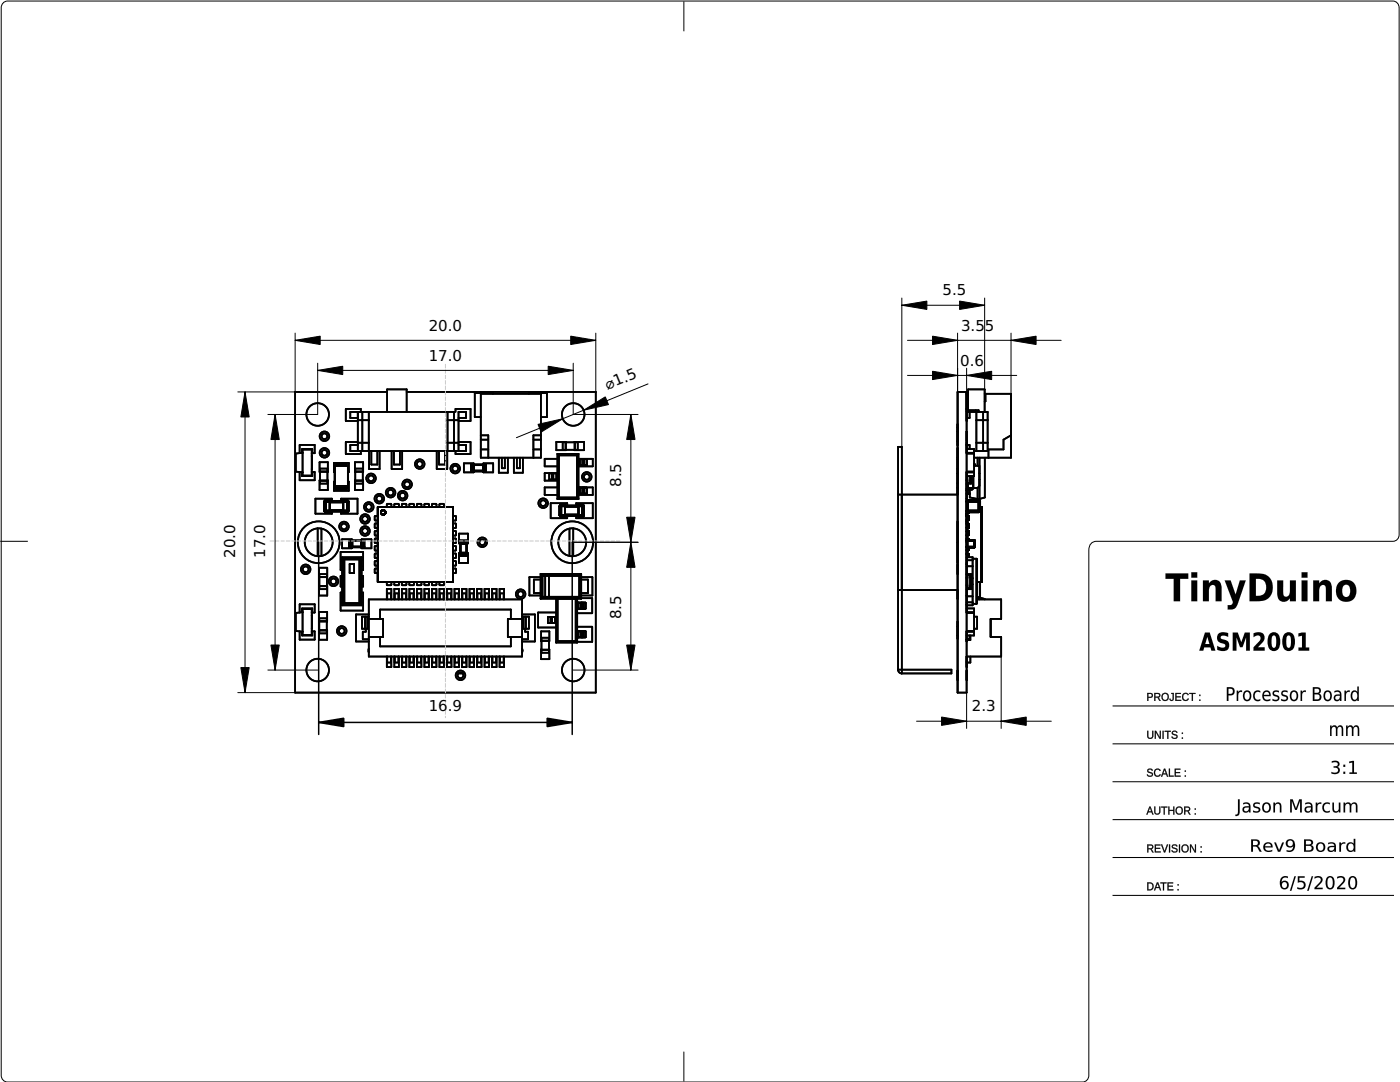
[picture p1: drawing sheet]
<svg xmlns="http://www.w3.org/2000/svg" width="279mm" height="216mm" viewBox="0 0 279 216" stroke-linecap="round" stroke-linejoin="round" font-family="sans-serif">
<defs><g id="words">
<g font-size="3">
<text x="188.1" y="58.9">5.5</text>
<text x="85.6" y="66">20.0</text>
<text x="191.8" y="66">3.5</text>
<text x="196.6" y="66">5</text>
<text x="85.6" y="71.9">17.0</text>
<text x="121.2" y="77.8" transform="rotate(-22 121.2 77.8)">⌀1.5</text>
<text x="191.6" y="72.9">0.6</text>
<text x="123.9" y="97.2" transform="rotate(-90 123.9 97.2)">8.5</text>
<text x="46.9" y="111.3" transform="rotate(-90 46.9 111.3)">20.0</text>
<text x="52.9" y="111.3" transform="rotate(-90 52.9 111.3)">17.0</text>
<text x="123.9" y="123.6" transform="rotate(-90 123.9 123.6)">8.5</text>
<text x="85.6" y="141.9">16</text>
<text x="89.4" y="141.9">.9</text>
<text x="194" y="141.9">2.3</text>
</g>
</g></defs>
<path d="M.8 .5l.7-.3h276.5a1.27 1.27 0 0 1 1.2 1.4v105.1a1.28 1.28 0 0 1-1.2 1.3h-59.2a1.55 1.55 0 0 0-1.5 1.8v103.2a3.3 3.3 0 0 1-.5 2.6l-.7 .3h-214.6a1.29 1.29 0 0 1-1.3-1.3v-213l.1-.5zM136.5 .3v5.9M0 108h5.6M136.5 209.8v6" fill="none" stroke="#000" stroke-width=".2"/>
<path d="M222 148.4h56.2M222 140.9h56.2M222 156h56.2M222 178.7h56.2M222 171.1h56.2M222 163.5h56.2" fill="none" stroke="#000" stroke-width=".21"/>
<g fill="#000">
<path d="M232.6 114.4h4.5v1.1h-1.6v4.5h-1.3v-4.5h-1.6zM237.8 115.8h1.1v4.2h-1.1zM237.8 114.2h1.1v1.1h-1.1zM240.1 115.8h1.2v.6a1.38 1.38 0 0 1 1.7-.6 1.38 1.38 0 0 1 .8 1.6v2.6h-1.2v-2a.96 .96 0 0 0-.5-1.3 .98 .98 0 0 0-.8 1.2v2.1h-1.2zM244.4 115.8h1.2l1 2.8 .8-2.8h1.2l-1.5 4.6a1.57 1.57 0 0 1-2.1 1.2v-.9a.73 .73 0 0 0 1.1-.6zM250.6 115.5v3.4a1.73 1.73 0 0 0 2.1-1.3 1.73 1.73 0 0 0-1.2-2.1zM249.4 114.4h1.3a2.82 2.82 0 0 1 3.2 2.1 2.82 2.82 0 0 1-1.8 3.4l-2.7 .1zM254.9 115.8h1.2v1.8a1.39 1.39 0 0 0 .4 1.5h.1a.98 .98 0 0 0 .8-1.2v-2.1h1.2v4.2h-1.2v-.6a1.38 1.38 0 0 1-1.7 .6 1.38 1.38 0 0 1-.8-1.6zM259.8 115.8h1.1v4.2h-1.1zM259.8 114.2h1.1v1.1h-1.1zM262.1 115.8h1.2v.6a1.38 1.38 0 0 1 1.7-.6 1.38 1.38 0 0 1 .8 1.6v2.6h-1.2v-2a.96 .96 0 0 0-.5-1.3 .98 .98 0 0 0-.8 1.2v2.1h-1.2zM268.2 116.8a1.67 1.67 0 0 0 .2 2.3 .89 .89 0 0 0 1.1-1.2 .87 .87 0 0 0-.3-1 .87 .87 0 0 0-1-.1zM267.2 116.3a2.1 2.1 0 0 1 2.5-.3 2.1 2.1 0 0 1 1 2.4 2.06 2.06 0 0 1-2.5 1.6 2.06 2.06 0 0 1-1.6-2.5l.2-.7z"/>
<path d="M232.6 114.4h4.6v1.1h-1.7v4.5h-1.3v-4.5h-1.6zM232.6 114.4v1.1h1.6v4.5h1.3v-4.5h1.6v-1.1zM237.7 115.8h1.2v4.2h-1.2zM237.8 115.8v4.2h1.1v-4.2zM237.7 114.2h1.2v1.1h-1.2zM237.8 114.2v1.1h1.1v-1.1zM240.1 115.8h1.2v.6a1.38 1.38 0 0 1 1.7-.6 1.38 1.38 0 0 1 .8 1.6v2.6h-1.2v-2a.95 .95 0 0 0-.5-1.3 .97 .97 0 0 0-.8 1.2v2.1h-1.2zM240.1 115.8v4.2h1.2v-2.1a.83 .83 0 0 1 .2-.9 .83 .83 0 0 1 .9-.1l.2 .6v2.5h1.2v-2.6a1.37 1.37 0 0 0-.8-1.6 1.37 1.37 0 0 0-1.7 .6v-.6zM244.4 115.8h1.2l1 2.8 .8-2.8h1.2l-1.5 4.6a1.59 1.59 0 0 1-2.1 1.2v-.9a.75 .75 0 0 0 1.1-.6zM244.4 115.8l1.6 4.5a.7 .7 0 0 1-1 .5v.8a1.56 1.56 0 0 0 2.1-1.2l1.5-4.6h-1.2l-.8 2.9-1-2.9zM250.6 115.5v3.4a1.73 1.73 0 0 0 2.1-1.3 1.73 1.73 0 0 0-1.2-2.1zM250.6 115.5a1.73 1.73 0 0 1 2.1 1.7 1.73 1.73 0 0 1-2.1 1.7zM249.4 114.4h1.3a3 3 0 0 1 2.6 .8 3.2 3.2 0 0 1 0 4 2.87 2.87 0 0 1-2.6 .8h-1.3zM249.4 114.4v5.6h1.3a2.81 2.81 0 0 0 3.2-2.1 2.81 2.81 0 0 0-1.8-3.4zM254.9 115.8h1.2l.1 3a.69 .69 0 0 0 .8 .2 .69 .69 0 0 0 .4-.8v-2.4h1.2v4.2h-1.2v-.6a1.38 1.38 0 0 1-1.7 .6 1.38 1.38 0 0 1-.8-1.6zM254.9 115.8v2.6a1.37 1.37 0 0 0 .8 1.6 1.37 1.37 0 0 0 1.7-.6v.6h1.2v-4.2h-1.2v2.1a.83 .83 0 0 1-.2 .9 .83 .83 0 0 1-.9 .1l-.2-.6v-2.5zM259.8 115.8h1.1v4.2h-1.1zM259.8 115.8v4.2h1.1v-4.2zM259.8 114.2h1.1v1.1h-1.1zM259.8 114.2v1.1h1.1v-1.1zM262.1 115.8h1.2v.6a1.38 1.38 0 0 1 1.7-.6 1.38 1.38 0 0 1 .8 1.6v2.6h-1.2v-2a.95 .95 0 0 0-.5-1.3 .97 .97 0 0 0-.8 1.2v2.1h-1.2zM262.1 115.8v4.2h1.2v-2.1a.83 .83 0 0 1 .2-.9 .83 .83 0 0 1 .9-.1l.2 .6v2.5h1.2v-2.6a1.37 1.37 0 0 0-.8-1.6 1.37 1.37 0 0 0-1.7 .6v-.6zM268.2 116.8a1.66 1.66 0 0 0 .2 2.3 .89 .89 0 0 0 1.1-1.2 .87 .87 0 0 0-.3-1 .87 .87 0 0 0-1-.1zM268.2 116.8a.88 .88 0 0 1 1 .1 .88 .88 0 0 1 .3 1 .85 .85 0 0 1-.3 1.1 .85 .85 0 0 1-1.1-.2l-.2-.5v-.8zM267.2 116.3a2.13 2.13 0 0 1 2.7-.3 2.13 2.13 0 0 1 .7 2.6 2.07 2.07 0 0 1-2.5 1.4 2.07 2.07 0 0 1-1.5-2.5l.2-.7zM267.2 116.3a2.23 2.23 0 0 0-.4 2.6 2.23 2.23 0 0 0 2.3 1.1 2.25 2.25 0 0 0 1.6-2.1 2.25 2.25 0 0 0-1.6-2.2 2.19 2.19 0 0 0-1.9 .6z"/>
<path d="M229 138.3h.6a.48 .48 0 0 1 .5 .5 .48 .48 0 0 1-.5 .4h-.4v.6h-.2zM229.2 138.5v.6l.6-.2-.1-.4zM230.4 138.3h.6a.45 .45 0 0 1 .6 .3 .45 .45 0 0 1-.4 .6l.4 .6h-.2l-.4-.6h-.4v.6h-.2zM230.6 138.5v.5h.4a.29 .29 0 0 0 .4-.3 .29 .29 0 0 0-.4-.2zM232 138.5a.75 .75 0 0 1 1.1 0 .75 .75 0 0 1-.2 1.2 .75 .75 0 0 1-1-.3l-.1-.6zM232.1 138.6a.59 .59 0 0 0 0 .9 .59 .59 0 0 0 .9-.1 .58 .58 0 0 0-.1-.8 .58 .58 0 0 0-.8 0zM233.8 138.3h.4v1.1a.43 .43 0 0 1-.3 .5 .43 .43 0 0 1-.5-.4l.2-.1a.24 .24 0 0 0 .2 .3 .24 .24 0 0 0 .3-.3v-.9h-.3zM234.6 138.3h1.1v.2h-.9v.5h.8v.1h-.8v.6h.9v.1h-1.1zM236.1 138.5l.3-.2h.4l.4 .3-.2 .1a.59 .59 0 0 0-.9 .2 .59 .59 0 0 0 .5 .8l.5-.3 .1 .1a.77 .77 0 0 1-1.1 .1 .77 .77 0 0 1 0-1.1zM237.4 138.3h1.2v.2h-.5v1.3h-.2v-1.3h-.5zM239.3 138.6h.2v.3h-.2zM239.3 139.6h.2v.2h-.2z"/>
<path d="M228.9 138.2h.7a.51 .51 0 0 1 .5 .6 .51 .51 0 0 1-.5 .5l-.4-.1v.7h-.3zM229 138.3v1.5h.2l-.1-.6h.5a.44 .44 0 0 0 .5-.4 .44 .44 0 0 0-.5-.5zM229.2 138.5v.6l.6-.2-.1-.4zM229.1 138.4l.6 .1a.35 .35 0 0 1 .2 .4 .35 .35 0 0 1-.3 .2h-.5zM230.3 138.2h.7a.48 .48 0 0 1 .6 .4 .48 .48 0 0 1-.4 .6l.5 .7h-.3l-.4-.7h-.4v.7h-.3zM230.4 138.3v1.5h.2l-.1-.6h.5l.4 .6h.2l-.4-.7a.42 .42 0 0 0 .3-.4 .42 .42 0 0 0-.5-.4zM230.6 138.5v.5h.4a.26 .26 0 0 0 .3-.3 .26 .26 0 0 0-.3-.2zM230.5 138.4h.5a.32 .32 0 0 1 .4 .3 .32 .32 0 0 1-.4 .4h-.5zM232 138.4a.78 .78 0 0 1 1.1 .1 .78 .78 0 0 1-.1 1.1 .78 .78 0 0 1-1.1-.1l-.1-.7zM232 138.5a.77 .77 0 0 0 .1 1.2 .77 .77 0 0 0 1.2-.4 .77 .77 0 0 0-.8-1zM232.2 138.6a.54 .54 0 0 0 0 .9 .54 .54 0 0 0 .8-.3 .53 .53 0 0 0-.2-.6 .53 .53 0 0 0-.6 0zM232.1 138.6a.6 .6 0 0 1 .8 .1 .6 .6 0 0 1 0 .8 .6 .6 0 0 1-.8 0l-.1-.4zM233.7 138.2h.6v1.2a.45 .45 0 0 1-.4 .5 .45 .45 0 0 1-.5-.5h.2a.22 .22 0 0 0 .2 .3 .22 .22 0 0 0 .2-.3l.1-.9h-.4zM233.8 138.3v.2l.3-.1v1a.26 .26 0 0 1-.2 .3 .26 .26 0 0 1-.3-.3h-.2a.4 .4 0 0 0 .5 .4 .4 .4 0 0 0 .3-.4v-1.1zM234.5 138.2h1.2v.3h-.9v.5l.8-.1v.3l-.8-.1v.6l.9-.1v.3h-1.2zM234.6 138.3v1.5h1.1v-.1h-1v-.6h.9v-.1h-.9v-.6l1 .1v-.2zM236.1 138.4a.68 .68 0 0 1 1.1 .3h-.1a.54 .54 0 0 0-.8-.1 .54 .54 0 0 0-.1 .8l.2 .2a.47 .47 0 0 0 .7-.3l.2 .1a.74 .74 0 0 1-1 .4 .74 .74 0 0 1-.4-1zM236.1 138.5a.75 .75 0 0 0 0 1.1 .75 .75 0 0 0 1.1-.1l-.1-.1a.58 .58 0 0 1-.9 .2 .58 .58 0 0 1-.1-.9 .48 .48 0 0 1 .5-.3 .48 .48 0 0 1 .4 .3l.2-.1a.7 .7 0 0 0-1.1-.1zM237.3 138.2h1.3v.3h-.5v1.4h-.3l.1-1.4h-.6zM237.4 138.3v.2l.5-.1v1.4h.2l-.1-1.4 .6 .1v-.2zM239.3 138.6h.3v.3h-.3zM239.3 138.6v.3h.2v-.3zM239.3 139.6h.3v.3h-.3zM239.3 139.6v.2h.2v-.2z"/>
<path d="M240.5 126.2h.9l1.2 3.6h-.8l-.2-.6h-1.3l-.2 .6h-.8zM240.9 127.1l-.4 1.4h.9zM243.2 126.4a2.16 2.16 0 0 1 1.9-.1v.8a1.37 1.37 0 0 0-1.5-.1l.1 .4a1.84 1.84 0 0 1 1.6 1 1.31 1.31 0 0 1-.6 1.4 1.31 1.31 0 0 1-1.4 0l-.4-.1v-.8a1.37 1.37 0 0 0 1.6 .1v-.3l-.2-.2a1.3 1.3 0 0 1-1.4-1.6zM246 126.2h1l.7 2 .7-2h1v3.6h-.7v-2.6l-.7 1.9h-.5l-.7-1.9v2.6h-.8zM250.2 126.4a1.78 1.78 0 0 1 2 .3 1.47 1.47 0 0 1-.5 1.8l-.7 .7h1.4v.6h-2.2v-.6l1.1-1.2a.69 .69 0 0 0 .1-1.1 .69 .69 0 0 0-1.1 .1l-.1 .2zM254 126.9a2.79 2.79 0 0 0 .1 2.3h.3a2.47 2.47 0 0 0 0-2.4zM253.5 126.4a1.25 1.25 0 0 1 1.4-.1 1.25 1.25 0 0 1 .6 1.3 1.74 1.74 0 0 1-1.3 2.3 1.5 1.5 0 0 1-1.2-1.9v-.8zM256.9 126.9a2.79 2.79 0 0 0 .1 2.3h.3a2.47 2.47 0 0 0 0-2.4zM256.4 126.4a1.25 1.25 0 0 1 1.4-.1 1.25 1.25 0 0 1 .6 1.3 1.74 1.74 0 0 1-1.2 2.3 1.5 1.5 0 0 1-1.3-1.9l.1-.8zM259.1 126.4l1.5-.2v3h.7v.6h-2.2v-.6h.7v-2.4l-.7 .2z"/>
<path d="M240.5 126.2h.9l1.2 3.6h-.8l-.2-.6h-1.3l-.2 .6h-.8zM240.5 126.2l-1.2 3.6h.8l.2-.6h1.3l.2 .6h.8l-1.2-3.6zM240.9 127.1l-.4 1.4h.9zM240.9 127.1l.5 1.4h-.9zM243.2 126.4a2.27 2.27 0 0 1 1.9-.1v.8a1.37 1.37 0 0 0-1.5-.1l.1 .4 .3 .2a1.22 1.22 0 0 1 1.3 1.5 1.22 1.22 0 0 1-1.8 .8l-.6-.2v-.8a1.37 1.37 0 0 0 1.6 .1v-.4l-.7-.3a1.11 1.11 0 0 1-.9-.7 1.11 1.11 0 0 1 .3-1.2zM243.2 126.4a1.16 1.16 0 0 0-.2 1.3 1.16 1.16 0 0 0 1.1 .7l.4 .2a.51 .51 0 0 1-.2 .6 .51 .51 0 0 1-.6 0l-.8-.3v.8h.2a1.78 1.78 0 0 0 2.1-.3 1.12 1.12 0 0 0-.8-1.7l-.8-.4a.61 .61 0 0 1 .4-.5 .61 .61 0 0 1 .6 .1l.5 .2v-.8h-.2a2.06 2.06 0 0 0-1.7 .1zM246 126.2h1l.7 2 .7-2h1v3.6h-.7v-2.6l-.7 1.9h-.5l-.7-1.9v2.6h-.8zM246 126.2v3.6h.8v-2.6l.7 1.9h.5l.7-1.9v2.6h.7v-3.6h-1l-.7 2-.7-2zM250.2 126.4a1.79 1.79 0 0 1 2 .2 1.47 1.47 0 0 1-.5 1.9l-.7 .7h1.4v.6h-2.2v-.6l1.1-1.2a.77 .77 0 0 0 .1-1.1 1.12 1.12 0 0 0-1.2 .3zM250.2 126.4v.8a.85 .85 0 0 1 1.4 0l-.2 .6-1.2 1.4v.6h2.2v-.6h-1.4l.7-.7a1.22 1.22 0 0 0 .6-1.5 1.22 1.22 0 0 0-1.3-.8zM254 126.9a2.79 2.79 0 0 0 .1 2.3h.3a2.47 2.47 0 0 0 0-2.4zM254 126.9l.4-.1a2.47 2.47 0 0 1 0 2.4h-.3a2.5 2.5 0 0 1-.1-2.3zM253.5 126.4a1.25 1.25 0 0 1 1.4-.1 1.25 1.25 0 0 1 .6 1.3 1.75 1.75 0 0 1-1.3 2.3 1.5 1.5 0 0 1-1.2-1.9v-.8zM253.5 126.4a2.61 2.61 0 0 0 .2 3.4 1.26 1.26 0 0 0 1.8-1.3 1.74 1.74 0 0 0-1.3-2.4zM256.9 126.9a2.79 2.79 0 0 0 .1 2.3h.3a2.47 2.47 0 0 0 0-2.4zM256.9 126.9l.4-.1a2.47 2.47 0 0 1 0 2.4h-.3a2.5 2.5 0 0 1-.1-2.3zM256.4 126.4a1.25 1.25 0 0 1 1.4-.1 1.25 1.25 0 0 1 .6 1.3 1.75 1.75 0 0 1-1.2 2.3 1.5 1.5 0 0 1-1.3-1.9l.1-.8zM256.4 126.4a2.61 2.61 0 0 0 .2 3.4 1.26 1.26 0 0 0 1.8-1.3 1.74 1.74 0 0 0-1.2-2.4zM259.1 126.4l1.5-.2v3h.7v.6h-2.2v-.6h.7v-2.3l-.7 .1zM259.1 126.4v.6l.7-.2v2.4h-.7v.6h2.2v-.6h-.7v-3z"/>
<path d="M245.2 137.4v1.1h.4a.52 .52 0 0 0 .5-.6 .52 .52 0 0 0-.5-.5zM244.8 137.1a1.34 1.34 0 0 1 1.5 .4 .9 .9 0 0 1-.1 1 .9 .9 0 0 1-1 .3v1.1h-.4zM246.8 137.8h.3v.3l.3-.3h.5v.3a.54 .54 0 0 0-.6 .1 .54 .54 0 0 0-.2 .6v1.1h-.3zM248.6 138.1a.93 .93 0 0 0 .3 1.5 .87 .87 0 0 0 .5-.8 .87 .87 0 0 0-.5-.8zM248.3 138a.85 .85 0 0 1 1-.1 .85 .85 0 0 1 .4 .9 .86 .86 0 0 1-.8 1.1 .86 .86 0 0 1-.8-1.1zM250.3 138l.4-.2h.4l.4 .1v.3a.74 .74 0 0 0-1.1 .6 .74 .74 0 0 0 1.1 .7v.3a.99 .99 0 0 1-1.1-.1 .99 .99 0 0 1-.3-1.2zM252.2 138.1a.85 .85 0 0 1 1-.2 .85 .85 0 0 1 .4 1h-1.4a.76 .76 0 0 0 .5 .7 .76 .76 0 0 0 .8-.2v.4a1.1 1.1 0 0 1-1.4-.3 1.1 1.1 0 0 1 .1-1.4zM252.4 138.2l-.2 .5h1.1a.52 .52 0 0 0-.3-.6 .52 .52 0 0 0-.6 .1zM254.1 137.9l.4-.1h.6l.1 .1v.3a.58 .58 0 0 0-.9 .3 .98 .98 0 0 1 1 1 .96 .96 0 0 1-1.3 .3v-.4a.61 .61 0 0 0 .6 .2 .61 .61 0 0 0 .4-.4l-.1-.1a.94 .94 0 0 1-.9-.9zM255.9 137.9l.3-.1h.6l.2 .1v.3a.58 .58 0 0 0-1 .3h.1a.98 .98 0 0 1 .9 1 .96 .96 0 0 1-1.3 .3v-.4a.61 .61 0 0 0 .6 .2 .61 .61 0 0 0 .4-.4v-.1a.94 .94 0 0 1-1-.9zM258 138.1a.93 .93 0 0 0 .2 1.5 .87 .87 0 0 0 .6-.8 .87 .87 0 0 0-.6-.8zM257.6 138a.85 .85 0 0 1 1.1-.1 .85 .85 0 0 1 .4 .9 .86 .86 0 0 1-.9 1.1 .86 .86 0 0 1-.8-1.1zM259.6 137.8h.3v.3l.2-.3h.5v.3a.54 .54 0 0 0-.6 .1 .54 .54 0 0 0-.1 .6v1.1h-.3zM262.3 138.6v1h.6a.5 .5 0 0 0 .5-.5 .5 .5 0 0 0-.5-.5zM262.3 137.4v.9h.5a.42 .42 0 0 0 .5-.5 .42 .42 0 0 0-.5-.4zM262 137.1h.8a.67 .67 0 0 1 .8 .5 .67 .67 0 0 1-.4 .8 .77 .77 0 0 1 .5 .9 .77 .77 0 0 1-.8 .6h-.9zM264.7 138.1a.93 .93 0 0 0 .3 1.5 .87 .87 0 0 0 .5-.8 .87 .87 0 0 0-.5-.8zM264.4 138a.85 .85 0 0 1 1-.1 .85 .85 0 0 1 .4 .9 .86 .86 0 0 1-.8 1.1 .86 .86 0 0 1-.9-1.1zM266.6 138.9a.46 .46 0 0 0 .2 .8 .46 .46 0 0 0 .6-.6v-.3zM266.3 137.9a.87 .87 0 0 1 1-.1 .87 .87 0 0 1 .4 .9v1.2h-.3v-.3a.68 .68 0 0 1-.9 .2 .68 .68 0 0 1-.3-.8 .68 .68 0 0 1 .8-.4h.4a.62 .62 0 0 0-.4-.6 .62 .62 0 0 0-.7 .2zM268.3 137.8h.3v.3l.3-.3h.5v.3a.54 .54 0 0 0-.6 .1 .54 .54 0 0 0-.2 .6v1.1h-.3zM269.9 137.9l.6-.1 .4 .3v-1.1h.3v2.9h-.3v-.3a.7 .7 0 0 1-.8 .3 .7 .7 0 0 1-.5-.8l.1-.8zM270.1 138.1a.94 .94 0 0 0 .3 1.5 .88 .88 0 0 0 .5-.8 .88 .88 0 0 0-.5-.8z"/>
<path d="M245.2 137.4v1.1l.4-.1a.51 .51 0 0 0 .4-.5 .51 .51 0 0 0-.4-.5zM245.2 137.4h.4a.53 .53 0 0 1 .5 .5 .53 .53 0 0 1-.5 .6h-.4zM244.8 137.1a1.34 1.34 0 0 1 1.5 .4 .9 .9 0 0 1-.1 1 .9 .9 0 0 1-1 .3v1.1h-.4zM244.8 137.1v2.8h.4v-1.1a.86 .86 0 0 0 1.2-.6 .86 .86 0 0 0-.8-1.1zM246.8 137.8h.3v.3l.3-.3h.5v.3a.54 .54 0 0 0-.6 .1 .54 .54 0 0 0-.2 .6v1.1h-.3zM246.8 137.8v2.1h.3v-1.1a.54 .54 0 0 1 .2-.6 .54 .54 0 0 1 .6-.1v-.3l-.5 .1-.3 .2v-.3zM248.6 138.1a.92 .92 0 0 0 .3 1.5 .87 .87 0 0 0 .5-.8 .87 .87 0 0 0-.5-.8zM248.6 138.1a.57 .57 0 0 1 .7 .1 .57 .57 0 0 1 .1 .6 .57 .57 0 0 1-.5 .8 .57 .57 0 0 1-.5-.8zM248.3 138a.85 .85 0 0 1 1-.1 .85 .85 0 0 1 .4 .9 .87 .87 0 0 1-.8 1.1 .87 .87 0 0 1-.8-1.1zM248.3 138a1.08 1.08 0 0 0-.2 1.3 1.08 1.08 0 0 0 1 .6 1.16 1.16 0 0 0 .6-1.2 1.16 1.16 0 0 0-.8-.9zM250.3 138a1 1 0 0 1 1.2-.1v.3a.74 .74 0 0 0-1.1 .6 .74 .74 0 0 0 1.1 .7 .49 .49 0 0 1-.2 .5 .49 .49 0 0 1-.6-.1 1.23 1.23 0 0 1-.4-1.9zM250.3 138a1.08 1.08 0 0 0-.2 1.3 1.08 1.08 0 0 0 1.2 .6l.2-.1v-.3a.75 .75 0 0 1-1.1-.7 .75 .75 0 0 1 1.1-.6v-.3l-.4-.1h-.4zM252.1 138a.86 .86 0 0 1 1.1-.1 .86 .86 0 0 1 .4 1h-1.4a.75 .75 0 0 0 .5 .7 .75 .75 0 0 0 .8-.2 .59 .59 0 0 1-.9 .5 1.2 1.2 0 0 1-.5-1.9zM252.2 138.1a1.1 1.1 0 0 0-.1 1.4 1.1 1.1 0 0 0 1.4 .3v-.4a.75 .75 0 0 1-.8 .2 .75 .75 0 0 1-.5-.7h1.4a.85 .85 0 0 0-.4-1 .85 .85 0 0 0-1 .2zM252.4 138.2l-.2 .5h1.1a.51 .51 0 0 0-.3-.6 .51 .51 0 0 0-.6 .1zM252.4 138.2a.53 .53 0 0 1 .6-.1 .53 .53 0 0 1 .3 .6h-1.1zM254.1 137.9l.4-.1h.6l.1 .1v.3a.58 .58 0 0 0-.9 .2l.5 .3a.67 .67 0 0 1 .5 .9 .67 .67 0 0 1-1 .3l-.4-.1v-.4a.61 .61 0 0 0 1.1-.2l-.5-.3a.59 .59 0 0 1-.5-.4 .59 .59 0 0 1 .1-.6zM254.1 137.9a.61 .61 0 0 0-.1 .7 .61 .61 0 0 0 .6 .4l.4 .1a.42 .42 0 0 1-.2 .6 .42 .42 0 0 1-.5-.1l-.3-.2v.4a.83 .83 0 0 0 .9 .1 .83 .83 0 0 0 .4-.8l-.2-.3-.8-.3a.41 .41 0 0 1 .1-.5 .41 .41 0 0 1 .6 .1l.2 .1v-.3l-.5-.1zM255.9 137.9l.3-.1h.6l.2 .1v.3a.58 .58 0 0 0-1 .2l.5 .3a.67 .67 0 0 1 .5 .9 .67 .67 0 0 1-1 .3l-.3-.1v-.4a.61 .61 0 0 0 1-.2l-.5-.3a.59 .59 0 0 1-.5-.4 .59 .59 0 0 1 .2-.6zM255.9 137.9a.61 .61 0 0 0-.2 .7 .61 .61 0 0 0 .6 .4l.4 .1a.42 .42 0 0 1-.1 .6 .42 .42 0 0 1-.6-.1l-.3-.2v.4a.83 .83 0 0 0 .9 .1 .83 .83 0 0 0 .4-.8l-.2-.3-.7-.3a.41 .41 0 0 1 .1-.5 .41 .41 0 0 1 .5 .1l.3 .1v-.3l-.6-.1zM258 138.1a.92 .92 0 0 0 .2 1.5 .87 .87 0 0 0 .6-.8 .87 .87 0 0 0-.6-.8zM258 138.1a.57 .57 0 0 1 .6 .1 .57 .57 0 0 1 .2 .6 .57 .57 0 0 1-.6 .8 .57 .57 0 0 1-.5-.8zM257.6 138a.85 .85 0 0 1 1.1-.1 .85 .85 0 0 1 .4 .9 .87 .87 0 0 1-.9 1.1 .87 .87 0 0 1-.8-1.1zM257.6 138a1.08 1.08 0 0 0-.2 1.3 1.08 1.08 0 0 0 1.1 .6 1.16 1.16 0 0 0 .6-1.2 1.16 1.16 0 0 0-.9-.9zM259.6 137.8h.3v.3l.2-.3h.5v.3a.54 .54 0 0 0-.6 .1 .54 .54 0 0 0-.1 .6v1.1h-.3zM259.6 137.8v2.1h.3v-1.1a.54 .54 0 0 1 .1-.6 .54 .54 0 0 1 .6-.1v-.3l-.5 .1-.2 .2v-.3zM262.3 138.6v1h.6a.5 .5 0 0 0 .5-.5 .5 .5 0 0 0-.5-.5zM262.3 138.5h.6a.51 .51 0 0 1 .5 .6 .51 .51 0 0 1-.5 .5h-.6zM262.3 137.4v.9l.5-.1a.41 .41 0 0 0 .5-.4 .41 .41 0 0 0-.5-.4zM262.3 137.4h.5a.43 .43 0 0 1 .5 .4 .43 .43 0 0 1-.5 .5h-.5zM262 137.1h.8a.67 .67 0 0 1 .8 .5 .67 .67 0 0 1-.4 .8 .77 .77 0 0 1 .5 .9 .77 .77 0 0 1-.8 .6h-.9zM262 137.1v2.8a1.83 1.83 0 0 0 1.5-.2 .77 .77 0 0 0-.3-1.3 .66 .66 0 0 0 .4-.8 .66 .66 0 0 0-.8-.5zM264.7 138.1a.92 .92 0 0 0 .3 1.5 .87 .87 0 0 0 .5-.8 .87 .87 0 0 0-.5-.8zM264.7 138.1a.57 .57 0 0 1 .6 .1 .57 .57 0 0 1 .2 .6 .57 .57 0 0 1-.5 .8 .57 .57 0 0 1-.6-.8zM264.3 138a.85 .85 0 0 1 1.1-.1 .85 .85 0 0 1 .4 .9 .87 .87 0 0 1-.8 1.1 .87 .87 0 0 1-.9-1.1zM264.4 138a1.08 1.08 0 0 0-.3 1.3 1.08 1.08 0 0 0 1.1 .6 1.16 1.16 0 0 0 .6-1.2 1.16 1.16 0 0 0-.8-.9zM266.6 138.9a.45 .45 0 0 0 .3 .8 .45 .45 0 0 0 .5-.6v-.3zM266.6 138.9l.8-.1a.52 .52 0 0 1-.2 .7 .52 .52 0 0 1-.7-.3zM266.3 137.9a.91 .91 0 0 1 1 0 .91 .91 0 0 1 .4 .8v1.2h-.3v-.3a.7 .7 0 0 1-.9 .3 .7 .7 0 0 1-.4-.9 .7 .7 0 0 1 .9-.4h.4a.65 .65 0 0 0-1.1-.4zM266.3 137.9v.3a.66 .66 0 0 1 1.1 .4 .85 .85 0 0 0-1.2 .9 .65 .65 0 0 0 .6 .4 .65 .65 0 0 0 .6-.4v.4h.3a2.55 2.55 0 0 0-.2-1.9l-.6-.2zM268.3 137.8h.3v.3l.3-.3h.5v.3a.54 .54 0 0 0-.6 .1 .54 .54 0 0 0-.2 .6v1.1h-.3zM268.3 137.8v2.1h.3v-1.1a.54 .54 0 0 1 .2-.6 .54 .54 0 0 1 .6-.1v-.3l-.5 .1-.3 .2v-.3zM269.9 137.9l.6-.1 .4 .3v-1.1h.3v2.9h-.3v-.3a.7 .7 0 0 1-.8 .3 .7 .7 0 0 1-.5-.8v-.8zM269.9 137.9a1.22 1.22 0 0 0 .4 2l.3-.1 .3-.3v.4h.3v-2.9h-.3v1.1l-.4-.3zM270.1 138.1a.94 .94 0 0 0 .3 1.5 .88 .88 0 0 0 .5-.8 .88 .88 0 0 0-.5-.8zM270.1 138.1a.56 .56 0 0 1 .6 .1 .56 .56 0 0 1 .2 .6 .57 .57 0 0 1-.5 .8 .57 .57 0 0 1-.5-.8z"/>
<path d="M229 145.8h.1v1a.4 .4 0 0 0 .5 .5 .4 .4 0 0 0 .4-.5v-1h.1v1a.6 .6 0 0 1-.5 .6 .6 .6 0 0 1-.6-.6zM230.5 145.8h.2l.8 1.4v-1.4h.2v1.6h-.3l-.8-1.3 .1 1.3h-.2zM232 145.8h.2v1.6h-.2zM232.5 145.8h1.2v.2h-.5v1.4h-.2v-1.4h-.5zM234 145.9l.6-.1 .4 .4h-.2a.34 .34 0 0 0-.4-.3 .34 .34 0 0 0-.3 .5 .72 .72 0 0 1 .9 .8l-.4 .2a.62 .62 0 0 1-.8-.4h.2a.39 .39 0 0 0 .5 .3 .39 .39 0 0 0 .2-.5l-.5-.2a.41 .41 0 0 1-.3-.2 .41 .41 0 0 1 .1-.5zM235.9 146.2h.2v.2h-.2zM235.9 147.2h.2v.2h-.2z"/>
<path d="M228.9 145.8h.3v1a.37 .37 0 0 0 .4 .4 .37 .37 0 0 0 .3-.4v-1h.3v1a.63 .63 0 0 1-.6 .7 .63 .63 0 0 1-.7-.7zM229 145.8v1a.57 .57 0 0 0 .6 .6 .57 .57 0 0 0 .5-.6v-1h-.1v1a.43 .43 0 0 1-.4 .5 .43 .43 0 0 1-.5-.5v-1zM230.5 145.8h.2l.8 1.4v-1.4h.2v1.6h-.3l-.7-1.3v1.3h-.2zM230.5 145.8v1.6h.2l-.1-1.5 .8 1.5h.3v-1.6h-.2v1.4l-.8-1.4zM232 145.8h.3v1.6h-.3zM232 145.8v1.6h.2v-1.6zM232.4 145.8h1.3v.2h-.5v1.4h-.3l.1-1.4h-.6zM232.5 145.8v.2h.5v1.4h.2l-.1-1.4h.6v-.2zM234 145.9a.65 .65 0 0 1 1 .3h-.2a.32 .32 0 0 0-.4-.2 .32 .32 0 0 0-.3 .4l.4 .1a.5 .5 0 0 1 .5 .5 .5 .5 0 0 1-.6 .5 .55 .55 0 0 1-.6-.5h.2a.38 .38 0 0 0 .4 .2 .38 .38 0 0 0 .3-.4l-.5-.1a.44 .44 0 0 1-.4-.3 .44 .44 0 0 1 .2-.5zM234 146a.48 .48 0 0 0 0 .5 .48 .48 0 0 0 .6 .2 .29 .29 0 0 1 .2 .3 .29 .29 0 0 1-.2 .3h-.4l-.2-.3h-.2a.58 .58 0 0 0 .7 .5 .58 .58 0 0 0 .4-.7l-.4-.3a.3 .3 0 0 1-.5-.2 .3 .3 0 0 1 .4-.4l.3 .1 .1 .2h.2l-.4-.3zM235.8 146.2h.3v.3h-.3zM235.9 146.2v.2h.2v-.2zM235.8 147.1h.3v.3h-.3zM235.9 147.2v.2h.2v-.2z"/>
<path d="M229.1 153.5l.6-.1 .4 .3-.2 .1a.34 .34 0 0 0-.4-.3 .34 .34 0 0 0-.3 .4 .72 .72 0 0 1 .9 .8l-.4 .3a.62 .62 0 0 1-.8-.4l.2-.1a.39 .39 0 0 0 .4 .4 .39 .39 0 0 0 .3-.5l-.5-.2a.41 .41 0 0 1-.3-.3 .41 .41 0 0 1 .1-.4zM230.5 153.6l.3-.2h.4l.4 .4h-.2a.59 .59 0 0 0-.9 .2 .59 .59 0 0 0 .5 .8l.5-.3 .1 .1a.77 .77 0 0 1-1.1 .2 .77 .77 0 0 1 0-1.2zM232.3 153.4h.2l.6 1.6h-.2l-.2-.5h-.6l-.2 .5h-.2zM232.4 153.6l-.3 .7h.6zM233.3 153.4h.2v1.4h.7v.2h-.9zM234.5 153.4h1.1v.2h-.9v.5h.8v.1h-.8v.6h.9v.2h-1.1zM236.5 153.8h.2v.2h-.2zM236.5 154.7h.2v.3h-.2z"/>
<path d="M229.1 153.5a.65 .65 0 0 1 1 .3h-.2a.32 .32 0 0 0-.4-.2 .32 .32 0 0 0-.3 .3l.4 .1a.5 .5 0 0 1 .5 .6 .5 .5 0 0 1-.6 .4 .55 .55 0 0 1-.7-.4l.3-.1a.38 .38 0 0 0 .4 .3 .38 .38 0 0 0 .3-.4l-.5-.2a.44 .44 0 0 1-.4-.3 .44 .44 0 0 1 .2-.4zM229.1 153.5a.48 .48 0 0 0 0 .6 .48 .48 0 0 0 .5 .2 .29 .29 0 0 1 .3 .2 .29 .29 0 0 1-.2 .3h-.4l-.2-.3-.2 .1a.58 .58 0 0 0 .7 .4 .58 .58 0 0 0 .4-.7l-.5-.2a.3 .3 0 0 1-.4-.3 .3 .3 0 0 1 .4-.3l.3 .1 .1 .2 .2-.1-.4-.3zM230.5 153.6a.68 .68 0 0 1 1.1 .2l-.2 .1a.54 .54 0 0 0-.7-.2 .54 .54 0 0 0-.1 .8l.2 .2a.47 .47 0 0 0 .7-.3l.1 .1a.74 .74 0 0 1-.9 .4 .74 .74 0 0 1-.4-1zM230.5 153.6a.75 .75 0 0 0 0 1.2 .75 .75 0 0 0 1.1-.2l-.1-.1a.58 .58 0 0 1-.9 .2 .58 .58 0 0 1-.1-.9 .48 .48 0 0 1 .5-.3 .48 .48 0 0 1 .4 .3h.2a.7 .7 0 0 0-1.1-.2zM232.3 153.4h.3l.6 1.6h-.3l-.2-.5h-.6l-.2 .5h-.2zM232.3 153.4l-.6 1.6h.2l.2-.5h.7l.1 .5h.2l-.6-1.6zM232.4 153.6l-.3 .7 .6 .1zM232.4 153.5l.3 .9h-.6zM233.3 153.4h.2v1.4h.7v.2h-.9zM233.3 153.4v1.6h.9v-.2h-.7v-1.4zM234.4 153.4h1.2v.2h-.9v.5l.8-.1v.3l-.8-.1v.6h.9v.2h-1.2zM234.5 153.4v1.6h1.1v-.2h-1v-.6h.9v-.1h-.9v-.6l1 .1v-.2zM236.4 153.7h.3v.3h-.3zM236.5 153.8v.2h.2v-.2zM236.4 154.7h.3v.3h-.3zM236.5 154.7v.3h.2v-.3z"/>
<path d="M247.1 159.5h.3v2.7l-.3 .5-.6 .1v-.3l.5-.1 .1-.3zM248.4 161.2a.46 .46 0 0 0 .3 .7 .46 .46 0 0 0 .5-.5l.1-.3zM248.1 160.2a.92 .92 0 0 1 1 0 .92 .92 0 0 1 .5 .8v1.1h-.3v-.3a.68 .68 0 0 1-.9 .4 .68 .68 0 0 1-.4-.9 .68 .68 0 0 1 .8-.4h.5a.66 .66 0 0 0-.5-.6 .66 .66 0 0 0-.7 .2zM250.3 160.3l.3-.2 .7 .1h.1v.3a.73 .73 0 0 0-1 .2l.1 .1a1 1 0 0 1 1 .9 1.06 1.06 0 0 1-1.4 .3v-.3a.76 .76 0 0 0 1.1-.1l-.1-.2a.96 .96 0 0 1-1-.9zM252.5 160.5a.74 .74 0 0 0-.3 .9 .74 .74 0 0 0 .8 .4 .74 .74 0 0 0 .3-.9 .74 .74 0 0 0-.8-.4zM252.1 160.4a1 1 0 0 1 1.6 .4 1 1 0 0 1-.9 1.4 1.06 1.06 0 0 1-.9-.7 1.06 1.06 0 0 1 .2-1.1zM254.1 160.1h.4v.4a.69 .69 0 0 1 .8-.4 .69 .69 0 0 1 .4 .8v1.2h-.3v-1.2a.49 .49 0 0 0-.5-.5 .49 .49 0 0 0-.4 .6v1.1h-.4zM257.5 159.5h.5l.6 1.8 .7-1.8h.5v2.6h-.3v-2.3l-.7 1.8h-.3l-.7-1.8v2.3h-.3zM260.8 161.2a.46 .46 0 0 0 .3 .7 .46 .46 0 0 0 .5-.5v-.3zM260.5 160.2a.92 .92 0 0 1 1 0 .92 .92 0 0 1 .5 .8v1.1h-.4v-.3a.68 .68 0 0 1-.8 .4 .68 .68 0 0 1-.4-.9 .68 .68 0 0 1 .8-.4h.4a.66 .66 0 0 0-.4-.6 .66 .66 0 0 0-.7 .2zM262.6 160.1h.3v.4l.3-.3 .5-.1v.3a.56 .56 0 0 0-.6 .1 .56 .56 0 0 0-.2 .6v1h-.3zM264.1 160.4l.5-.3h.4l.4 .1v.3a.75 .75 0 0 0-1.2 .6 .75 .75 0 0 0 1.2 .6v.3a1.05 1.05 0 0 1-1.4-.2 1.05 1.05 0 0 1 .1-1.4zM265.9 160.1h.3v1.2a.5 .5 0 0 0 .5 .6 .5 .5 0 0 0 .5-.6v-1.2h.3v2h-.3v-.3a.69 .69 0 0 1-.9 .3 .69 .69 0 0 1-.4-.8zM268.1 160.1h.3v.4a.64 .64 0 0 1 .7-.4 .64 .64 0 0 1 .5 .4 .67 .67 0 0 1 .9-.4 .67 .67 0 0 1 .4 .8v1.2h-.3v-1.2a.48 .48 0 0 0-.5-.5 .48 .48 0 0 0-.4 .6v1.1h-.3v-1.2a.48 .48 0 0 0-.5-.5 .48 .48 0 0 0-.5 .6v1.1h-.3z"/>
<path d="M247.1 159.5h.3v2.4a.73 .73 0 0 1-.9 .9v-.3h.3l.2-.4zM247.1 159.5v2.6l-.3 .4h-.3v.3l.6-.1 .3-.5v-2.7zM248.4 161.2a.46 .46 0 0 0 .3 .7 .46 .46 0 0 0 .5-.5l.1-.3zM248.4 161.2l.9-.1a.54 .54 0 0 1-.3 .7 .54 .54 0 0 1-.7-.3zM248.1 160.2a.97 .97 0 0 1 1.5 .8v1.1h-.4l.1-.3a.69 .69 0 0 1-.9 .4 .69 .69 0 0 1-.4-.9 .69 .69 0 0 1 .8-.4h.4a.71 .71 0 0 0-1.1-.4zM248.1 160.2v.3a.71 .71 0 0 1 1.2 .4 .88 .88 0 0 0-1.3 .8 .71 .71 0 0 0 .6 .5 .71 .71 0 0 0 .7-.4v.3h.3a2.25 2.25 0 0 0-.2-1.8l-.7-.2zM250.3 160.2l.3-.1 .7 .1h.1v.3a.72 .72 0 0 0-1 .2l.1 .1 .4 .2a.63 .63 0 0 1 .6 .8 .63 .63 0 0 1-.9 .4l-.5-.2v-.3a.83 .83 0 0 0 1.1-.1l-.1-.2-.5-.2a.56 .56 0 0 1-.5-.3 .56 .56 0 0 1 .2-.7zM250.3 160.3a.58 .58 0 0 0-.2 .6 .58 .58 0 0 0 .6 .4l.5 .2a.55 .55 0 0 1-.4 .4 .55 .55 0 0 1-.6-.1l-.1-.1v.3a.96 .96 0 0 0 1.4-.4 1.13 1.13 0 0 0-1-.8h-.1a.58 .58 0 0 1 .4-.5 .58 .58 0 0 1 .6 .2v-.3l-.3-.1zM252.5 160.5a.73 .73 0 0 0-.3 .9 .73 .73 0 0 0 .8 .4 .73 .73 0 0 0 .3-.9 .73 .73 0 0 0-.8-.4zM252.5 160.5a.74 .74 0 0 1 .9 .5 .74 .74 0 0 1-.5 .9 .78 .78 0 0 1-.7-.6 .78 .78 0 0 1 .3-.8zM252.1 160.4a1 1 0 0 1 1.6 .4 1 1 0 0 1-.9 1.4 1.07 1.07 0 0 1-.9-.7 1.07 1.07 0 0 1 .2-1.1zM252.1 160.4a1.01 1.01 0 0 0-.1 1.3 1.01 1.01 0 0 0 1.2 .3 1 1 0 0 0 .4-1.4 1 1 0 0 0-1.5-.2zM254.1 160.1h.4v.4a.69 .69 0 0 1 .8-.4 .69 .69 0 0 1 .4 .8v1.2h-.3v-1.2a.49 .49 0 0 0-.5-.5 .49 .49 0 0 0-.4 .6v1.1h-.4zM254.1 160.1v2h.4l-.1-1.1a.5 .5 0 0 1 .5-.6 .5 .5 0 0 1 .5 .5v1.2h.3v-1.2a.68 .68 0 0 0-.4-.8 .68 .68 0 0 0-.9 .4l.1-.4zM257.5 159.5h.5l.6 1.8 .7-1.8h.5v2.6h-.3v-2.3l-.7 1.8h-.3l-.7-1.8v2.3h-.3zM257.5 159.5v2.6h.3v-2.3l.7 1.8h.3l.7-1.8v2.3h.3v-2.6h-.5l-.7 1.8-.6-1.8zM260.8 161.2a.46 .46 0 0 0 .3 .7 .46 .46 0 0 0 .5-.5v-.3zM260.8 161.2l.8-.1a.54 .54 0 0 1-.2 .7 .54 .54 0 0 1-.7-.3zM260.5 160.2a.97 .97 0 0 1 1.5 .8v1.1h-.4v-.3a.69 .69 0 0 1-.8 .4 .69 .69 0 0 1-.4-.9 .69 .69 0 0 1 .8-.4h.4a.71 .71 0 0 0-1.1-.4zM260.5 160.2v.3a.71 .71 0 0 1 1.1 .4 .88 .88 0 0 0-1.2 .8 .71 .71 0 0 0 .6 .5 .71 .71 0 0 0 .6-.4v.3h.3a2.25 2.25 0 0 0-.2-1.8l-.6-.2zM262.6 160.1h.3v.4l.3-.3 .5-.1v.4a.55 .55 0 0 0-.6 0 .55 .55 0 0 0-.2 .6v1h-.3zM262.6 160.1v2h.3v-1a.56 .56 0 0 1 .2-.6 .56 .56 0 0 1 .6-.1v-.3l-.5 .1-.3 .3v-.4zM264.1 160.4a1.13 1.13 0 0 1 1.3-.2v.3a.74 .74 0 0 0-1 .1 .74 .74 0 0 0 0 1 .74 .74 0 0 0 1 .1 .51 .51 0 0 1-.3 .5 .51 .51 0 0 1-.5-.1 1.12 1.12 0 0 1-.5-1.7zM264.2 160.4a1.04 1.04 0 0 0-.2 1.4 1.04 1.04 0 0 0 1.4 .2v-.3a.75 .75 0 0 1-1.2-.6 .75 .75 0 0 1 1.2-.6v-.3l-.4-.1h-.4zM265.9 160.1h.3v1.2a.49 .49 0 0 0 .5 .6 .49 .49 0 0 0 .5-.6v-1.2h.3v2h-.3v-.3a.69 .69 0 0 1-.9 .3 .69 .69 0 0 1-.4-.8zM265.9 160.1v1.2a.69 .69 0 0 0 .5 .8 .69 .69 0 0 0 .8-.3v.3h.3v-2h-.3v1.2a.5 .5 0 0 1-.5 .6 .5 .5 0 0 1-.5-.6v-1.2zM268.1 160.1h.4l-.1 .4a.64 .64 0 0 1 .7-.4 .64 .64 0 0 1 .5 .4 .68 .68 0 0 1 .9-.4 .68 .68 0 0 1 .4 .8v1.2h-.3v-1.2a.47 .47 0 0 0-.5-.5 .47 .47 0 0 0-.4 .6v1.1h-.3v-1.2a.47 .47 0 0 0-.5-.5 .47 .47 0 0 0-.4 .6v1.1h-.4zM268.1 160.1v2h.3v-1.1a.48 .48 0 0 1 .5-.6 .48 .48 0 0 1 .5 .5v1.2h.3v-1.1a.48 .48 0 0 1 .4-.6 .48 .48 0 0 1 .5 .5v1.2h.3v-1.2a.67 .67 0 0 0-.4-.8 .67 .67 0 0 0-.9 .4 .64 .64 0 0 0-.5-.4 .64 .64 0 0 0-.7 .4v-.4z"/>
<path d="M265.4 144.8h.3v.3a.58 .58 0 0 1 .6-.4 .58 .58 0 0 1 .6 .5 .65 .65 0 0 1 .8-.5 .65 .65 0 0 1 .4 .9v1.3h-.3v-1.3a.46 .46 0 0 0-.5-.6 .46 .46 0 0 0-.4 .7v1.2h-.3v-1.3a.46 .46 0 0 0-.5-.6 .46 .46 0 0 0-.4 .7v1.2h-.3zM265.4 144.8v2.1h.3v-1.2a.47 .47 0 0 1 .4-.7 .47 .47 0 0 1 .5 .6v1.3h.3v-1.2a.47 .47 0 0 1 .4-.7 .47 .47 0 0 1 .5 .6v1.3h.3v-1.3a.64 .64 0 0 0-.4-.8 .64 .64 0 0 0-.8 .4 .58 .58 0 0 0-.6-.5 .58 .58 0 0 0-.6 .4v-.3zM268.6 144.8h.3v.3a.58 .58 0 0 1 .6-.4 .58 .58 0 0 1 .6 .5 .65 .65 0 0 1 .8-.5 .65 .65 0 0 1 .4 .9v1.3h-.3v-1.3a.46 .46 0 0 0-.5-.6 .46 .46 0 0 0-.4 .7v1.2h-.3v-1.3a.46 .46 0 0 0-.5-.6 .46 .46 0 0 0-.4 .7v1.2h-.3zM268.6 144.8v2.1h.3v-1.2a.47 .47 0 0 1 .4-.7 .47 .47 0 0 1 .5 .6v1.3h.3v-1.2a.47 .47 0 0 1 .4-.7 .47 .47 0 0 1 .5 .6v1.3h.3v-1.3a.64 .64 0 0 0-.4-.8 .64 .64 0 0 0-.8 .4 .58 .58 0 0 0-.6-.5 .58 .58 0 0 0-.6 .4v-.3z"/>
<path d="M265.4 144.8h.3v.3a.58 .58 0 0 1 .6-.4 .58 .58 0 0 1 .6 .5 .64 .64 0 0 1 .8-.4 .64 .64 0 0 1 .4 .8v1.3h-.3v-1.3a.47 .47 0 0 0-.5-.6 .47 .47 0 0 0-.4 .7v1.2h-.3v-1.3a.47 .47 0 0 0-.5-.6 .47 .47 0 0 0-.4 .7v1.2h-.3zM268.6 144.8h.3v.3a.58 .58 0 0 1 .6-.4 .58 .58 0 0 1 .6 .5 .64 .64 0 0 1 .8-.4 .64 .64 0 0 1 .4 .8v1.3h-.3v-1.3a.47 .47 0 0 0-.5-.6 .47 .47 0 0 0-.4 .7v1.2h-.3v-1.3a.47 .47 0 0 0-.5-.6 .47 .47 0 0 0-.4 .7v1.2h-.3z"/>
<path d="M265.8 151.9a1.05 1.05 0 0 1 1.5 .6l-.1 .3-.3 .2a.76 .76 0 0 1 .5 1 .76 .76 0 0 1-1 .5l-.7-.2v-.3a.83 .83 0 0 0 1.4-.3l-.3-.5h-.6v-.3h.3a.42 .42 0 0 0 .5-.4 .42 .42 0 0 0-.5-.4l-.7 .1zM268.1 154h.4v.4h-.4zM268.1 152.6h.4v.4h-.4zM269.3 152l.9-.2v2.3h.6v.3h-1.5v-.3h.6v-1.9l-.6 .1z"/>
<path d="M265.8 151.9a1.05 1.05 0 0 1 1.5 .6l-.1 .3-.3 .2a.7 .7 0 0 1 .5 .7 .7 .7 0 0 1-.5 .7l-.5 .1-.7-.2v-.3a.88 .88 0 0 0 1.3-.3l-.2-.5h-.7v-.3h.4a.42 .42 0 0 0 .5-.4 .42 .42 0 0 0-.5-.4l-.7 .1zM265.8 151.9v.3a1.09 1.09 0 0 1 1.2 .1 .42 .42 0 0 1-.1 .5 .42 .42 0 0 1-.4 .1h-.3v.3a.56 .56 0 0 1 .7 .1 .56 .56 0 0 1-.1 .8l-.6 .1-.5-.2v.3a1.12 1.12 0 0 0 1.7-.6l-.1-.4-.4-.3a.68 .68 0 0 0 .4-.9 .68 .68 0 0 0-1-.3zM268.1 154h.4v.4h-.4zM268.1 154v.4h.4v-.4zM268.1 152.6h.4v.4h-.4zM268.1 152.6v.4h.4v-.4zM269.3 152l.9-.2v2.3h.6v.3h-1.5v-.3h.6v-1.9l-.6 .1zM269.3 152v.3l.6-.2v2h-.6v.3h1.5v-.3h-.6v-2.3z"/>
<path d="M228.9 168.5h.7a.48 .48 0 0 1 .6 .4 .48 .48 0 0 1-.4 .5l.5 .7h-.3l-.4-.7h-.4v.7h-.3zM229 168.5v1.6h.2l-.1-.7h.5l.4 .7h.2l-.4-.7a.42 .42 0 0 0 .3-.5 .42 .42 0 0 0-.5-.3zM229.2 168.7v.6l.4-.1a.26 .26 0 0 0 .3-.2 .26 .26 0 0 0-.3-.3zM229.1 168.7h.5a.32 .32 0 0 1 .4 .3 .32 .32 0 0 1-.4 .3h-.5zM230.5 168.5h1.1v.2h-.9v.5h.9v.2h-.9v.5h1v.2h-1.2zM230.5 168.5v1.6h1.1v-.2h-1v-.6h.9v-.1h-.9v-.5h1v-.2zM231.7 168.5h.2l.5 1.4 .5-1.4h.3l-.7 1.6h-.2zM231.7 168.5l.6 1.6h.2l.6-1.6h-.2l-.5 1.5-.5-1.5zM233.3 168.5h.2v1.6h-.2zM233.3 168.5v1.6h.2v-1.6zM234 168.6a.65 .65 0 0 1 1 .3h-.2a.32 .32 0 0 0-.4-.2 .32 .32 0 0 0-.2 .3l.3 .2a.5 .5 0 0 1 .5 .5 .5 .5 0 0 1-.6 .4 .55 .55 0 0 1-.6-.4l.2-.1a.38 .38 0 0 0 .4 .3 .38 .38 0 0 0 .3-.4l-.5-.1a.44 .44 0 0 1-.4-.4 .44 .44 0 0 1 .2-.4zM234 168.6a.48 .48 0 0 0 0 .6 .48 .48 0 0 0 .6 .2 .29 .29 0 0 1 .2 .2 .29 .29 0 0 1-.2 .4h-.4l-.2-.3h-.2a.58 .58 0 0 0 .7 .4 .58 .58 0 0 0 .4-.6l-.4-.3a.3 .3 0 0 1-.5-.3 .3 .3 0 0 1 .4-.3l.3 .1 .1 .2h.2l-.4-.3zM235.3 168.5h.2v1.6h-.2zM235.3 168.5v1.6h.2v-1.6zM236 168.7a.78 .78 0 0 1 1.1 .1 .78 .78 0 0 1-.1 1.1 .78 .78 0 0 1-1.2-.2v-.6zM236 168.7a.77 .77 0 0 0 .1 1.3 .77 .77 0 0 0 1.2-.5 .77 .77 0 0 0-.8-1zM236.1 168.9a.54 .54 0 0 0 0 .8 .54 .54 0 0 0 .9-.2 .53 .53 0 0 0-.2-.7 .53 .53 0 0 0-.7 .1zM236.1 168.8a.6 .6 0 0 1 .8 .1 .6 .6 0 0 1 0 .8 .6 .6 0 0 1-.8 .1l-.1-.5zM237.5 168.5h.2l.8 1.4v-1.4h.2v1.6h-.3l-.7-1.3v1.3h-.2zM237.5 168.5v1.6h.2l-.1-1.5 .8 1.5h.3v-1.6h-.2v1.4l-.8-1.4zM239.6 168.9h.2v.2h-.2zM239.6 168.9v.2h.2v-.2zM239.6 169.8h.2v.3h-.2zM239.6 169.9v.2h.2v-.2z"/>
<path d="M229.4 160.9h.2l.6 1.7h-.2l-.2-.5h-.6l-.2 .5h-.3zM229.4 161l-.6 1.5h.2l.1-.5h.7l.2 .5h.2l-.6-1.5zM229.5 161.1l-.3 .8h.5zM229.5 161l.3 .9h-.6zM230.3 160.9h.3v1a.37 .37 0 0 0 .4 .4 .37 .37 0 0 0 .3-.4v-1h.3v1a.63 .63 0 0 1-.6 .7 .63 .63 0 0 1-.7-.6zM230.4 161v1a.57 .57 0 0 0 .6 .5 .57 .57 0 0 0 .5-.6l.1-.9h-.2v.9a.43 .43 0 0 1-.4 .5 .43 .43 0 0 1-.5-.5l.1-.9zM231.7 160.9h1.3v.3l-.5-.1v1.5h-.3l.1-1.5-.6 .1zM231.8 161v.1h.5v1.4h.2l-.1-1.4h.6v-.1zM233.1 160.9h.3v.7h.8l-.1-.7h.3v1.7h-.3v-.8h-.7v.8h-.3zM233.2 161v1.5h.2l-.1-.7h.9v.7h.1v-1.5h-.1v.7h-.9l.1-.7zM234.8 161.1a.78 .78 0 0 1 1.1 .1 .78 .78 0 0 1-.1 1.1 .78 .78 0 0 1-1.1-.1l-.1-.7zM234.8 161.2a.77 .77 0 0 0 .1 1.2 .77 .77 0 0 0 1.2-.5 .77 .77 0 0 0-.8-.9zM235 161.3a.54 .54 0 0 0 0 .9 .54 .54 0 0 0 .8-.3 .53 .53 0 0 0-.2-.6 .53 .53 0 0 0-.6 0zM234.9 161.3a.6 .6 0 0 1 .8 0 .6 .6 0 0 1 0 .8 .6 .6 0 0 1-.8 .1l-.1-.5zM236.3 160.9h.7a.48 .48 0 0 1 .5 .4 .48 .48 0 0 1-.3 .6l.4 .7h-.3l-.3-.7h-.5l.1 .7h-.3zM236.3 161v1.5h.2v-.7h.5l.3 .7h.3l-.5-.7a.42 .42 0 0 0 .4-.4 .42 .42 0 0 0-.5-.4zM236.5 161.1v.6h.5a.26 .26 0 0 0 .3-.3 .26 .26 0 0 0-.3-.2zM236.5 161.1h.5a.32 .32 0 0 1 .4 .3 .32 .32 0 0 1-.4 .3h-.5zM238.4 161.3h.3v.3h-.3zM238.4 161.3v.3h.2v-.3zM238.4 162.3h.3v.3h-.3zM238.4 162.3v.2h.2v-.2z"/>
<path d="M229 168.5h.6a.45 .45 0 0 1 .5 .4 .45 .45 0 0 1-.3 .5l.4 .7h-.2l-.4-.7h-.4v.7h-.2zM229.2 168.7v.6h.4a.29 .29 0 0 0 .4-.3 .29 .29 0 0 0-.4-.3zM230.5 168.5h1.1v.2h-.9v.5h.8v.2h-.8v.5h.9v.2h-1.1zM231.7 168.5h.2l.5 1.4 .5-1.4h.2l-.6 1.6h-.2zM233.3 168.5h.2v1.6h-.2zM234 168.6l.6-.1 .4 .4h-.2a.34 .34 0 0 0-.4-.3 .34 .34 0 0 0-.3 .5 .72 .72 0 0 1 .9 .7l-.4 .3a.62 .62 0 0 1-.8-.4h.2a.39 .39 0 0 0 .5 .3 .39 .39 0 0 0 .2-.5l-.5-.2a.41 .41 0 0 1-.3-.3 .41 .41 0 0 1 .1-.4zM235.3 168.5h.2v1.6h-.2zM236 168.7a.75 .75 0 0 1 1.1 .1 .75 .75 0 0 1-.2 1.1 .75 .75 0 0 1-1.1-.3v-.5zM236.1 168.8a.59 .59 0 0 0 0 .9 .59 .59 0 0 0 .9-.1 .58 .58 0 0 0-.1-.7 .58 .58 0 0 0-.8-.1zM237.5 168.5h.2l.8 1.4v-1.4h.2v1.6h-.3l-.7-1.3v1.3h-.2zM239.6 168.9h.2v.2h-.2zM239.6 169.9h.2v.2h-.2z"/>
<path d="M229.4 161h.2l.6 1.5h-.2l-.2-.4h-.6l-.2 .4h-.2zM229.5 161.1l-.3 .8h.6zM230.4 161h.2v.9a.4 .4 0 0 0 .4 .5 .4 .4 0 0 0 .4-.5v-.9h.2v.9a.6 .6 0 0 1-.6 .6 .6 .6 0 0 1-.6-.5zM231.8 161h1.2v.1h-.5v1.4h-.2v-1.4h-.5zM233.2 161h.2v.6h.8v-.6h.1v1.5h-.1v-.7h-.8v.7h-.2zM234.8 161.1a.75 .75 0 0 1 1.1 .1 .75 .75 0 0 1-.2 1.1 .75 .75 0 0 1-1-.3l-.1-.5zM235 161.3a.59 .59 0 0 0-.1 .9 .59 .59 0 0 0 .9-.1 .58 .58 0 0 0-.1-.8 .58 .58 0 0 0-.7 0zM236.3 161h.7a.45 .45 0 0 1 .5 .3 .45 .45 0 0 1-.3 .5l.4 .7h-.3l-.3-.6h-.5v.6h-.2zM236.5 161.1v.6h.5a.29 .29 0 0 0 .3-.3 .29 .29 0 0 0-.3-.3zM238.4 161.3h.2v.3h-.2zM238.4 162.3h.2v.2h-.2z"/>
<path d="M229 176.1a.85 .85 0 0 1 1.1 .4 .85 .85 0 0 1-.4 1.1h-.7zM229.2 176.3v1.2a.64 .64 0 0 0 .8-.6 .64 .64 0 0 0-.8-.6zM230.9 176.1h.2l.6 1.5h-.2l-.2-.4h-.6l-.2 .4h-.2zM231 176.2l-.3 .8h.6zM231.6 176.1h1.2v.2h-.5v1.3h-.2v-1.3h-.5zM233 176.1h1.1v.2h-.9v.5h.9v.1h-.9v.6h1v.1h-1.2zM235 176.4h.2v.3h-.2zM235 177.4h.2v.2h-.2z"/>
<path d="M228.9 176a.9 .9 0 0 1 1.2 .4 .9 .9 0 0 1-.2 1.2l-1 .1zM229 176.1v1.5h.5a.75 .75 0 0 0 .7-.8 .75 .75 0 0 0-.8-.7zM229.2 176.3v1.1a.61 .61 0 0 0 .8-.5 .61 .61 0 0 0-.8-.6zM229.1 176.2a.67 .67 0 0 1 .9 .6 .67 .67 0 0 1-.9 .7zM230.9 176h.2l.7 1.7h-.3l-.2-.5h-.6l-.2 .5h-.2zM230.9 176.1l-.6 1.5h.2l.2-.4h.7l.1 .4h.2l-.6-1.5zM231 176.3l-.3 .7h.6zM231 176.1l.3 1h-.6zM231.6 176h1.2v.3h-.5v1.4h-.2v-1.4h-.5zM231.6 176.1v.2l.5-.1v1.4h.2v-1.4l.5 .1v-.2zM233 176h1.1v.3h-.9v.5l.9-.1v.3l-.9-.1v.6l1-.1v.3h-1.2zM233 176.1v1.5h1.2v-.1h-1v-.6h.9v-.1h-.9v-.6l.9 .1v-.2zM235 176.4h.3v.3h-.3zM235 176.4v.3h.2v-.3zM235 177.4h.3v.3h-.3zM235 177.4v.2h.2v-.2z"/>
<path d="M249.7 167.5h.8a.69 .69 0 0 1 .9 .4 .69 .69 0 0 1-.4 .9l.3 .3 .5 .9h-.4a1.41 1.41 0 0 0-.7-1.1h-.6v1.1h-.4zM250.1 167.8v.8a.82 .82 0 0 0 .9-.2 .45 .45 0 0 0 0-.5 .45 .45 0 0 0-.5-.1zM252.4 168.3a.93 .93 0 0 1 1.1-.2 .93 .93 0 0 1 .5 1h-1.5a.88 .88 0 0 0 1.4 .5 .53 .53 0 0 1-.7 .4 .98 .98 0 0 1-1-.6 .98 .98 0 0 1 .2-1.1zM252.7 168.5l-.2 .4h1.1a.58 .58 0 0 0-.3-.6 .58 .58 0 0 0-.6 .2zM254.3 168.1h.3l.7 1.6 .6-1.6h.4l-.8 1.9h-.5zM256.8 167.7a1.01 1.01 0 0 1 1.2-.1 1.01 1.01 0 0 1 .5 1.1 1.16 1.16 0 0 1-1.7 1.2v-.3a.84 .84 0 0 0 .9 0 .84 .84 0 0 0 .4-.8 .85 .85 0 0 1-1.2 .1 .85 .85 0 0 1-.1-1.2zM256.9 168.3a.56 .56 0 0 0 1.1 0 .56 .56 0 0 0-1.1 0zM260.6 168.8v.9h.6a.47 .47 0 0 0 .6-.5 .47 .47 0 0 0-.6-.4zM260.6 167.8v.7a.96 .96 0 0 0 1.1-.2 .35 .35 0 0 0-.3-.5zM260.3 167.5h.9a.61 .61 0 0 1 .8 .3 .61 .61 0 0 1-.4 .8 .69 .69 0 0 1 .5 .9 .69 .69 0 0 1-.9 .5h-.9zM262.9 169a.67 .67 0 0 0 1.3 0 .67 .67 0 0 0-1.3 0zM262.6 169a.97 .97 0 0 1 1.9 0 .97 .97 0 0 1-1.9 0zM265.3 169.2a.51 .51 0 0 0 .6 .6 .51 .51 0 0 0 .4-.7l-.6-.1zM265.1 168.2a.99 .99 0 0 1 1.5 .7v1.1h-.3v-.3a.69 .69 0 0 1-1 .3 .69 .69 0 0 1-.2-1.1l1.2-.1a.75 .75 0 0 0-1.2-.3zM267.3 168.1h.3v.3l.3-.3h.6v.3a.59 .59 0 0 0-.9 .6v1h-.3zM268.9 168.3l.6-.2h.4l.3 .3v-1h.3v2.6h-.3v-.3a.9 .9 0 0 1-1.3 .1 .9 .9 0 0 1-.1-1.3zM269.2 168.5a.7 .7 0 0 0-.1 .9 .7 .7 0 0 0 .8 .3 .68 .68 0 0 0 .2-1 .68 .68 0 0 0-.9-.2z"/>
<path d="M249.7 167.5h.8a.7 .7 0 0 1 .9 .4 .7 .7 0 0 1-.4 .9l.3 .3 .5 .9h-.4a1.41 1.41 0 0 0-.8-1.1h-.5v1.1h-.4zM249.7 167.5v2.5h.4v-1.1l.7 .1 .6 1h.4l-.5-.9-.3-.3a.69 .69 0 0 0 .4-.9 .69 .69 0 0 0-.9-.4zM250.1 167.8v.8a.81 .81 0 0 0 .9-.2 .44 .44 0 0 0 0-.5 .44 .44 0 0 0-.5-.1zM250.1 167.8a.83 .83 0 0 1 .9 .2 .45 .45 0 0 1 0 .5 .45 .45 0 0 1-.5 .1h-.4zM252.4 168.3a.93 .93 0 0 1 1.1-.2 .93 .93 0 0 1 .5 1h-1.5a.88 .88 0 0 0 1.4 .5v.3a1.1 1.1 0 0 1-1.4-.1 1.1 1.1 0 0 1-.1-1.5zM252.4 168.3a1.05 1.05 0 0 0 0 1.4 1.05 1.05 0 0 0 1.3 .2h.2v-.3a.88 .88 0 0 1-1.5-.5h1.6a.92 .92 0 0 0-.5-1 .92 .92 0 0 0-1.1 .2zM252.7 168.5l-.2 .4h1.1a.58 .58 0 0 0-.3-.6 .58 .58 0 0 0-.6 .2zM252.7 168.5a.58 .58 0 0 1 .6-.2 .58 .58 0 0 1 .3 .6h-1.1zM254.3 168.1h.3l.7 1.6 .6-1.6h.4l-.8 1.9h-.5zM254.3 168.1l.7 1.9h.5l.8-1.9h-.4l-.6 1.6-.7-1.6zM256.8 167.7a1.01 1.01 0 0 1 1.2-.1 1.01 1.01 0 0 1 .5 1.1 1.18 1.18 0 0 1-1.7 1.2v-.3a.86 .86 0 0 0 1.3-.8 .86 .86 0 0 1-1.2 .1 .86 .86 0 0 1-.1-1.2zM256.8 167.7a.85 .85 0 0 0 .1 1.2 .85 .85 0 0 0 1.2-.1 .85 .85 0 0 1-.4 .8 .85 .85 0 0 1-.9 0v.3a1.29 1.29 0 0 0 1.5-.4 1.31 1.31 0 0 0-.8-2.1zM256.9 168.3a.55 .55 0 0 0 1.1 0 .55 .55 0 0 0-1.1 0zM256.9 168.3a.6 .6 0 0 1 1.2 0 .6 .6 0 0 1-1.2 0zM260.6 168.8v.9h.6a.46 .46 0 0 0 .6-.5 .46 .46 0 0 0-.6-.4zM260.6 168.8h.6a.47 .47 0 0 1 .6 .4 .47 .47 0 0 1-.6 .5h-.6zM260.6 167.8v.7a.96 .96 0 0 0 1-.2l.1-.2a.41 .41 0 0 0-.5-.3zM260.6 167.8a.97 .97 0 0 1 1.1 .2 .36 .36 0 0 1-.3 .5h-.8zM260.2 167.5h1a.61 .61 0 0 1 .8 .3 .61 .61 0 0 1-.4 .8 .7 .7 0 0 1 .6 .9 .7 .7 0 0 1-1 .5h-1zM260.3 167.5v2.5h.9a.69 .69 0 0 0 .9-.5 .69 .69 0 0 0-.5-.9 .6 .6 0 0 0 .4-.8 .6 .6 0 0 0-.8-.3zM262.9 169a.66 .66 0 0 0 1.3 0 .66 .66 0 0 0-1.3 0zM262.9 169a.67 .67 0 0 1 1.3 0 .67 .67 0 0 1-1.3 0zM262.6 169a.98 .98 0 0 1 1.9 0 .98 .98 0 0 1-1.9 0zM262.6 169a.96 .96 0 0 0 1.9 0 .96 .96 0 0 0-1.9 0zM265.3 169.2a.51 .51 0 0 0 .6 .6 .51 .51 0 0 0 .4-.7l-.6-.1zM265.3 169.2l.2-.1 .8-.1a.56 .56 0 0 1-.4 .7 .56 .56 0 0 1-.7-.3zM265.1 168.2a1.14 1.14 0 0 1 1.5 .4v1.4h-.3v-.3a.69 .69 0 0 1-1 .3 .69 .69 0 0 1-.2-1.1l1.2-.1a.75 .75 0 0 0-1.2-.3zM265.1 168.2v.3a.75 .75 0 0 1 1.2 .3 .99 .99 0 0 0-1.4 .6 .75 .75 0 0 0 .6 .6 .75 .75 0 0 0 .8-.3v.3h.3a1.92 1.92 0 0 0-.2-1.7 1.52 1.52 0 0 0-1.3-.1zM267.3 168.1h.3v.3l.3-.3h.6v.3a.58 .58 0 0 0-.9 .6v1h-.3zM267.3 168.1v1.9h.3v-1a.59 .59 0 0 1 .9-.6v-.3h-.6l-.3 .3v-.3zM268.9 168.3l.6-.2h.4l.3 .3-.1-1h.4v2.6h-.4l.1-.3a.9 .9 0 0 1-1.3 .1 .9 .9 0 0 1-.1-1.3zM268.9 168.3a.91 .91 0 0 0-.1 1.4 .91 .91 0 0 0 1.3 0l.1 .3h.3v-2.6h-.3v1a.79 .79 0 0 0-1.3-.1zM269.2 168.5a.69 .69 0 0 0-.1 .9 .69 .69 0 0 0 .8 .3 .68 .68 0 0 0 .2-1 .68 .68 0 0 0-.9-.2zM269.2 168.5a.69 .69 0 0 1 1 .4 .69 .69 0 0 1-.6 .9 .75 .75 0 0 1-.4-1.3z"/>
<path d="M255.8 176.6a.56 .56 0 0 0 1.1 0 .56 .56 0 0 0-1.1 0zM255.7 175.2l.8-.4 .5 .1v.3a.81 .81 0 0 0-.9 0 .81 .81 0 0 0-.3 .8 .85 .85 0 0 1 1.2 .2 .85 .85 0 0 1-.2 1.2 .85 .85 0 0 1-1.2-.5l-.2-1.1zM258.3 174.8h.3l-.9 3h-.3zM259 174.8h1.4v.3h-1.1v.7a.92 .92 0 0 1 1.3 .9 .92 .92 0 0 1-1.4 .7h-.3v-.4a.73 .73 0 0 0 .9 .2 .73 .73 0 0 0 .3-.9 .92 .92 0 0 0-1.1-.2zM261.8 174.8h.3l-.9 3h-.3zM262.3 175a.93 .93 0 0 1 1.1-.2 .93 .93 0 0 1 .5 1l-1.2 1.3h1.3v.3h-1.7v-.3l.6-.5a1.11 1.11 0 0 0 .6-1.4l-.6-.1-.6 .2zM265.1 175.2a1.75 1.75 0 0 0 .2 2h.1a1.2 1.2 0 0 0 .5-1.7l-.3-.4zM265 175a.96 .96 0 0 1 1.1 .1 .96 .96 0 0 1 .2 1 .98 .98 0 0 1-.3 1.1 .98 .98 0 0 1-1 .1 1.94 1.94 0 0 1 0-2.3zM266.9 175a.93 .93 0 0 1 1.1-.2 .93 .93 0 0 1 .4 1l-1.1 1.3h1.2v.3h-1.7v-.3l.6-.5a1.11 1.11 0 0 0 .6-1.4l-.6-.1-.5 .2zM269.7 175.2a1.75 1.75 0 0 0 .1 2h.2a1.2 1.2 0 0 0 .4-1.7l-.3-.4zM269.5 175a.96 .96 0 0 1 1.1 .1 .96 .96 0 0 1 .2 1 .98 .98 0 0 1-.2 1.1 .98 .98 0 0 1-1.1 .1 1.94 1.94 0 0 1 0-2.3z"/>
<path d="M255.8 176.6a.55 .55 0 0 0 1.1 0 .55 .55 0 0 0-1.1 0zM255.8 176.6a.57 .57 0 0 1 1.1 0 .57 .57 0 0 1-1.1 0zM255.7 175.2a1.18 1.18 0 0 1 1.3-.3v.3a.82 .82 0 0 0-.9 0 .82 .82 0 0 0-.3 .8 .86 .86 0 0 1 1.2 .1 .86 .86 0 0 1-.2 1.3 .86 .86 0 0 1-1.3-.5l-.1-1.1zM255.7 175.2a1.63 1.63 0 0 0 .4 2.2 .86 .86 0 0 0 1.1-1 .86 .86 0 0 0-1.4-.3 .82 .82 0 0 1 .3-.9 .82 .82 0 0 1 .9 0v-.3l-.5-.1zM258.3 174.8h.3l-.9 3h-.3zM258.3 174.8l-.9 3h.3l.9-2.9zM259 174.8h1.4v.3h-1.1v.7a.93 .93 0 0 1 1.3 .9 .93 .93 0 0 1-1.4 .8l-.3-.1v-.4a.74 .74 0 0 0 .9 .1 .74 .74 0 0 0 .3-.8 .92 .92 0 0 0-1.1-.1zM259 174.8v1.3a.69 .69 0 0 1 .9 0 .69 .69 0 0 1 .1 .9 1.12 1.12 0 0 1-1.1 0v.4a1 1 0 0 0 1.3-.1 1 1 0 0 0 .1-1.3l-.4-.2h-.6v-.7h1.1v-.3zM261.8 174.8h.3l-.9 3h-.3zM261.8 174.8l-.9 3h.3l.9-2.9zM262.3 175a.95 .95 0 0 1 1.1-.1 .95 .95 0 0 1 .5 .9l-1.2 1.3h1.3v.3h-1.7a1.86 1.86 0 0 1 1-1.3 .6 .6 0 0 0 .2-.9 .6 .6 0 0 0-1 0l-.2 .1zM262.3 175v.3a.7 .7 0 0 1 .8-.2 .7 .7 0 0 1 .5 .6l-1.3 1.4v.3h1.7v-.3h-1.3l1-.9a.81 .81 0 0 0 .1-1.1 .81 .81 0 0 0-1.1-.2zM265.2 175.2a1.75 1.75 0 0 0 .1 2h.1a1.2 1.2 0 0 0 .5-1.6l-.3-.5zM265.1 175.2l.3-.1a1.21 1.21 0 0 1 .5 1.6 .53 .53 0 0 1-.6 .5 .53 .53 0 0 1-.4-.7l.1-1zM265 174.9a.97 .97 0 0 1 1.1 .1 .97 .97 0 0 1 .2 1.1 .99 .99 0 0 1-.3 1.1 .99 .99 0 0 1-1 .1 1.94 1.94 0 0 1 0-2.4zM265 175a1.77 1.77 0 0 0 .2 2.4 1.01 1.01 0 0 0 1.1-1.3 .98 .98 0 0 0-.3-1 .98 .98 0 0 0-1-.1zM266.8 175a.95 .95 0 0 1 1.1-.1 .95 .95 0 0 1 .5 .9l-1.1 1.3h1.2v.3h-1.7a1.86 1.86 0 0 1 1-1.3 .6 .6 0 0 0 .2-.9 .6 .6 0 0 0-.9 0l-.3 .1zM266.9 175v.3a.7 .7 0 0 1 .7-.2 .7 .7 0 0 1 .5 .6l-1.3 1.4v.3h1.7v-.3h-1.3l1-.9a.81 .81 0 0 0 .1-1.1 .81 .81 0 0 0-1.1-.2zM269.7 175.2a1.75 1.75 0 0 0 .1 2h.2a1.2 1.2 0 0 0 .4-1.6l-.3-.5zM269.7 175.2l.3-.1a1.21 1.21 0 0 1 .4 1.6 .53 .53 0 0 1-.6 .5 .53 .53 0 0 1-.4-.7l.1-1zM269.5 174.9a.97 .97 0 0 1 1.1 .1 .97 .97 0 0 1 .3 1.1 .99 .99 0 0 1-.3 1.1 .99 .99 0 0 1-1.1 .1 1.94 1.94 0 0 1 0-2.4zM269.5 175a1.77 1.77 0 0 0 .2 2.4 1.01 1.01 0 0 0 1.1-1.3 .98 .98 0 0 0-.2-1 .98 .98 0 0 0-1.1-.1z"/>
</g>
<path d="M58.9 78.2h18.4v-.5h3.9v.5h37.7v60h-60z" fill-rule="evenodd" fill="#fff"/>
<path d="M88.9 107.9h.1" fill="none" stroke="#000" stroke-width=".2"/>
<path d="M58.9 78.2h18.4v4h-5.3v-.6h-3v2.4h2.4v4.2h-2.4v2.4h3v-.6h1.6l.1 3.6h2.1v-3.6h2.4v3.6h2.1v-3.6h6.9v3.6h2.1v-3.6h1.6v.6h3v-2.4h-2.4v-4.2h2.4v-2.4h-3v.6v-.6h3v2.4h-2.4v-1.8h1.5v1.2h-1.5v.4h-.9v-1.6h-9.4v-4h37.7v60h-60z" fill-rule="evenodd" fill="#fff"/>
<path d="M88.9 107.9h.1" fill="none" stroke="#000" stroke-width=".2"/>
<g fill="#fff">
<path d="M73.6 119.6h3.6v-2.1h.9v2.1h.6v-2.1h.9v2.1h.6v-2.1h.9v2.1h.6v-2.1h.9v2.1h.6v-2.1h.9v2.1h.6v-2.1h.9v2.1h.6v-2.1h.9v2.1h.6v-2.1h.9v2.1h.6v-2.1h.9v2.1h.6v-2.1h.9v2.1h.6v-2.1h.9v2.1h.6v-2.1h.9v2.1h.6v-2.1h.9v2.1h.6v-2.1h.9v2.1h.6v-2.1h.9v2.1h.6v-2.1h.9v2.1h3.6v3h2.5v5.4h-2.5v3h-3.6v2.1h-.9v-2.1h-.6v2.1h-.9v-2.1h-.6v2.1h-.9v-2.1h-.6v2.1h-.9v-2.1h-.6v2.1h-.9v-2.1h-.6v2.1h-.9v-2.1h-.6v2.1h-.9v-2.1h-.6v2.1h-.9v-2.1h-.6v2.1h-.9v-2.1h-.6v2.1h-.9v-2.1h-.6v2.1h-.9v-2.1h-.6v2.1h-.9v-2.1h-.6v2.1h-.9v-2.1h-.6v2.1h-.9v-2.1h-.6v2.1h-.9v-2.1h-.6v2.1h-.9v-2.1h-3.6v-3h-2.5v-5.4h2.5z" fill-rule="evenodd"/>
<path d="M75.4 101.2h1.8v-.5l.1-.2 .8 .1v.6h.6v-.5l.1-.2 .8 .1v.6h.6v-.5l.1-.2 .8 .1v.6h.6v-.5l.1-.2 .8 .1v.6h.6v-.5l.1-.2 .8 .1v.6h.6v-.5l.1-.2 .8 .1v.6h.6v-.5l.1-.2 .8 .1v.6h.6v-.5l.1-.2 .8 .1v.6h1.8v1.7h.5l.1 .2v.7l-.6 .1v.5h.5l.1 .2v.7l-.6 .1v.5h.5l.1 .2v.7l-.6 .1v.5h.5l.1 .2v.7l-.6 .1v.5h.5l.1 .2v.7l-.6 .1v.5h.5l.1 .2v.7l-.6 .1v.5h.5l.1 .2v.7l-.6 .1v.5h.5l.1 .2v.7l-.6 .1v1.8h-1.8v.4l-.1 .2-.8-.1v-.5h-.6v.4l-.1 .2-.8-.1v-.5h-.6v.4l-.1 .2-.8-.1v-.5h-.6v.4l-.1 .2-.8-.1v-.5h-.6v.4l-.1 .2-.8-.1v-.5h-.6v.4l-.1 .2-.8-.1v-.5h-.6v.4l-.1 .2-.8-.1v-.5h-.6v.4l-.1 .2-.8-.1v-.5h-1.8v-1.8h-.5l-.1-.2v-.7l.6-.1v-.5h-.5l-.1-.2v-.7l.6-.1v-.5h-.5l-.1-.2v-.7l.6-.1v-.5h-.5l-.1-.2v-.7l.6-.1v-.5h-.5l-.1-.2v-.7l.6-.1v-.5h-.5l-.1-.2v-.7l.6-.1v-.5h-.5l-.1-.2v-.7l.6-.1v-.5h-.5l-.1-.2v-.7l.6-.1z" fill-rule="evenodd"/>
</g>
<path d="M88.9 107.9h.1" fill="none" stroke="#000" stroke-width=".2"/>
<path d="M75.4 101.2h15v15h-15z" fill-rule="evenodd" fill="#fff"/>
<path d="M88.9 107.9h.1" fill="none" stroke="#000" stroke-width=".2"/>
<g fill="#fff">
<path d="M109.6 114.9l6.1-.1z"/>
<path d="M109.6 119.1l6.1 .1z"/>
<path d="M62.2 91l.1 2.6z"/>
<path d="M62.2 122.8l.1 2.6z"/>
<path d="M108.8 119.1h.8z"/>
<path d="M108.8 114.9l.8-.1z"/>
<path d="M99.1 131h.6z"/>
<path d="M99.8 131h.7z"/>
<path d="M75.8 129h26.2z"/>
<path d="M94.6 131h.6z"/>
<path d="M102 123.5h2.2z"/>
<path d="M83.3 131h.7z"/>
<path d="M86.3 131h.7z"/>
<path d="M94.6 119.6h.6z"/>
<path d="M93.8 131h.7z"/>
<path d="M90.8 131h.7z"/>
<path d="M97.6 131h.6z"/>
<path d="M81.1 119.6h.6z"/>
<path d="M99.8 119.6h.7z"/>
<path d="M83.3 119.6h.7z"/>
<path d="M90.8 119.6h.7z"/>
<path d="M93.8 119.6h.7z"/>
<path d="M86.3 119.6h.7z"/>
<path d="M91.6 131h.6z"/>
<path d="M85.6 131h.6z"/>
<path d="M84.8 119.6h.7z"/>
<path d="M84.1 119.6h.6z"/>
<path d="M88.6 131h.6z"/>
<path d="M87.1 119.6h.6z"/>
<path d="M91.6 119.6h.6z"/>
<path d="M85.6 119.6h.6z"/>
<path d="M87.1 131h.6z"/>
<path d="M90.1 131h.6z"/>
<path d="M90.1 119.6h.6z"/>
<path d="M88.6 119.6h.6z"/>
<path d="M87.8 119.6h.7z"/>
<path d="M87.8 131h.7z"/>
<path d="M89.3 119.6h.7z"/>
<path d="M89.3 131h.7z"/>
<path d="M105 125.5h.5z"/>
<path d="M105 123.1h.5z"/>
<path d="M104.8 126.1h.6z"/>
<path d="M90.8 132.2h.7z"/>
<path d="M99.8 118.4h.7z"/>
<path d="M90.8 118.4h.7z"/>
<path d="M104.2 127.6h1.2z"/>
<path d="M101.3 127.1h.7z"/>
<path d="M99.8 132.2h.7z"/>
<path d="M100.6 119.6h3.6z"/>
<path d="M100.6 131h3.6z"/>
<path d="M101.3 123.5h.7z"/>
<path d="M102 127.1h2.2z"/>
<path d="M93.8 132.2h.7z"/>
<path d="M81.8 132.2h.7z"/>
<path d="M81.8 131h.7z"/>
<path d="M81.8 119.6h.7z"/>
<path d="M81.8 118.4h.7z"/>
<path d="M81.1 131h.6z"/>
<path d="M93.8 118.4h.7z"/>
<path d="M80.3 132.2h.7z"/>
<path d="M80.3 131h.7z"/>
<path d="M80.3 119.6h.7z"/>
<path d="M80.3 118.4h.7z"/>
<path d="M79.6 131h.6z"/>
<path d="M79.6 119.6h.6z"/>
<path d="M92.3 132.2h.7z"/>
<path d="M78.8 132.2h.7z"/>
<path d="M78.8 131h.7z"/>
<path d="M84.8 118.4h.7z"/>
<path d="M87.8 118.4h.7z"/>
<path d="M87.8 132.2h.7z"/>
<path d="M86.3 132.2h.7z"/>
<path d="M86.3 118.4h.7z"/>
<path d="M84.8 132.2h.7z"/>
<path d="M84.8 131h.7z"/>
<path d="M78.8 119.6h.7z"/>
<path d="M84.1 131h.6z"/>
<path d="M93.1 119.6h.6z"/>
<path d="M93.1 131h.6z"/>
<path d="M83.3 132.2h.7z"/>
<path d="M83.3 118.4h.7z"/>
<path d="M82.6 131h.6z"/>
<path d="M82.6 119.6h.6z"/>
<path d="M98.3 118.4h.7z"/>
<path d="M96.8 119.6h.7z"/>
<path d="M96.8 131h.7z"/>
<path d="M96.8 132.2h.7z"/>
<path d="M73.6 131h3.6z"/>
<path d="M73.6 127.1h2.2z"/>
<path d="M73.6 123.5h2.2z"/>
<path d="M73.6 119.6h3.6z"/>
<path d="M89.3 118.4h.7z"/>
<path d="M97.6 119.6h.6z"/>
<path d="M96.8 118.4h.7z"/>
<path d="M98.3 119.6h.7z"/>
<path d="M98.3 131h.7z"/>
<path d="M98.3 132.2h.7z"/>
<path d="M89.3 132.2h.7z"/>
<path d="M72.4 127.6h1.2z"/>
<path d="M72.4 126.1h.6z"/>
<path d="M92.3 119.6h.7z"/>
<path d="M92.3 118.4h.7z"/>
<path d="M99.1 119.6h.6z"/>
<path d="M72.3 125.5h.6z"/>
<path d="M72.3 123.1h.6z"/>
<path d="M77.3 119.6h.7z"/>
<path d="M78.8 118.4h.7z"/>
<path d="M95.3 118.4h.7z"/>
<path d="M78.1 131h.6z"/>
<path d="M95.3 119.6h.7z"/>
<path d="M78.1 119.6h.6z"/>
<path d="M95.3 131h.7z"/>
<path d="M95.3 132.2h.7z"/>
<path d="M77.3 132.2h.7z"/>
<path d="M77.3 131h.7z"/>
<path d="M77.3 118.4h.7z"/>
<path d="M92.3 131h.7z"/>
<path d="M96.1 119.6h.6z"/>
<path d="M75.8 127.1h.6z"/>
<path d="M75.8 123.5h.6z"/>
<path d="M75.8 121.6h26.2z"/>
<path d="M96.1 131h.6z"/>
<path d="M75.8 121.6h26.2v1.9h-.7v3.6h.7v1.9h-26.2v-1.9h.6v-3.6h-.6z" fill-rule="evenodd"/>
<path d="M94.7 78.4h3.7v.2h7.1v-.2h3.6v4.8h-1.2v8.1h-3.5v3h-1.9v-3h-1.2v3h-1.7v-3h-3.7v-8.1h-1.2z" fill-rule="evenodd"/>
<path d="M95.9 78.6h12v8.3h-1.5v4.4h-9v-4.4h-1.5z" fill-rule="evenodd"/>
<path d="M73.6 82.2h15.7v7.8h-15.7z" fill-rule="evenodd"/>
<path d="M105.7 115.2h2.2v-.7h8.1v.7h2.2v3.6h-2.2v.6h2.2v3h-3v2.7h3v3l-7.2 .1v-3h-3.6v-3h3.6v-2.7h-3.1v-.7h-2.2z" fill-rule="evenodd"/>
<path d="M73.6 119.6h30.6v3.9h-2.2v-1.9h-26.2v1.9h-2.2z" fill-rule="evenodd"/>
<path d="M73.6 127.1h2.2v1.9h26.2v-1.9h2.2v3.9h-30.6z" fill-rule="evenodd"/>
<path d="M108.7 91.6h2.6v-1h4.2v1h2.8v1.5h-2.8v4.2h2.8v1.5h-2.8v.8h-4.2v-.8h-2.6v-1.5h2.6v-1.4h-2.6v-1.5h2.6v-1.3h-2.6z" fill-rule="evenodd"/>
<path d="M68 110.1h4.5v3.6h-.3v1.2h.3v2.1h-.3v1.2h.3v3.6h-4.5v-3.6h.3v-1.2h-.3v-2.1h.3v-1.2h-.3z" fill-rule="evenodd"/>
<path d="M111.3 119.5h3.6v8.4h-3.6z" fill-rule="evenodd"/>
<path d="M111.6 90.9h3.6v8.4h-3.6z" fill-rule="evenodd"/>
<path d="M68.7 111.6h3v8.7h-3z" fill-rule="evenodd"/>
<path d="M109.6 114.9h6v4.2h-6z" fill-rule="evenodd"/>
<path d="M109.9 100.4h3.3v.5h1.8v-.5h3.3v3h-3.3v-.4h-1.8v.4h-3.3z" fill-rule="evenodd"/>
<path d="M63 99.5h3.3v.5h1.7v-.5h3.3v3h-3.3v-.4h-1.7v.4h-3.3z" fill-rule="evenodd"/>
<path d="M59.8 88.8h3v1.6h-.6l.1 3.8h.5v1.6h-3v-1.6l-.8-.1v-3.6l.8-.1z" fill-rule="evenodd"/>
<path d="M59.8 120.6h3v1.6h-.6l.1 3.8h.5v1.6h-3v-1.6l-.8-.1v-3.6l.8-.1z" fill-rule="evenodd"/>
<path d="M77.3 77.7h3.9v4.5h-3.9z" fill-rule="evenodd"/>
<path d="M66.6 92.4h3v1.8h-.1l.1 3.7h-3v-1.8h.2z" fill-rule="evenodd"/>
<path d="M114.4 105.4a2.78 2.78 0 0 1 2.6 2.8 2.78 2.78 0 0 1-2.6 2.8z" fill-rule="evenodd"/>
<path d="M61.8 106.1l1-.6 .6-.1v5.6a2.78 2.78 0 0 1-2.4-1.9 2.78 2.78 0 0 1 .8-3z" fill-rule="evenodd"/>
<path d="M66.8 93h2.6v4h-2.6z" fill-rule="evenodd"/>
<path d="M101.3 123.5h2.9v3.6h-2.9z" fill-rule="evenodd"/>
<path d="M73.6 123.5h2.8v3.6h-2.8z" fill-rule="evenodd"/>
<path d="M60.4 89.7h1.8v5.2h-1.8z" fill-rule="evenodd"/>
<path d="M60.4 121.5h1.8v5.2h-1.8z" fill-rule="evenodd"/>
<path d="M64.2 105.5a2.78 2.78 0 0 1 2.2 2.7 2.78 2.78 0 0 1-2.2 2.7z" fill-rule="evenodd"/>
<path d="M112.2 106.2l.9-.6 .6-.1v5.4a2.78 2.78 0 0 1-1.5-4.7z" fill-rule="evenodd"/>
<path d="M63.8 92.2h1.6v5.6h-1.6z" fill-rule="evenodd"/>
<path d="M111 88.2h5.6v1.6h-5.6z" fill-rule="evenodd"/>
<path d="M108 126h1.6v5.5h-1.6z" fill-rule="evenodd"/>
<path d="M70.8 92.2h1.7v5.6h-1.7z" fill-rule="evenodd"/>
<path d="M63.7 113.3h1.6v5.5h-1.6z" fill-rule="evenodd"/>
<path d="M63.6 122.1h1.7v5.6h-1.7z" fill-rule="evenodd"/>
<path d="M107.4 122.2h3.6v.9h-1.7v1.2h1.7v.9h-3.6z" fill-rule="evenodd"/>
<path d="M104.2 122.6h2.5v5.4h-2.5v-.4h1.2v-1.5h-.6v-.6h.7v-2.4h-1.3z" fill-rule="evenodd"/>
<path d="M71.1 122.6h2.5v.5h-1.3v2.4h.7v.6h-.6v1.5h1.2v.4h-2.5z" fill-rule="evenodd"/>
<path d="M115.2 125.1h3v3h-3v-.9h1.6v-1.2h-1.6z" fill-rule="evenodd"/>
<path d="M115.2 119.5l3-.1v3h-3v-.9h1.6v-1.2h-1.6z" fill-rule="evenodd"/>
<path d="M68 99.5h3.3v3h-3.3v-.4l1.2 .1v-.3h.4l-.4 .3 .4-.3-.4 .3 .4-.3v-1.8l-.4-.3 .3 .2 .1 .1-.4-.3v.3h.4l-.4-.3-1.2 .2z" fill-rule="evenodd"/>
<path d="M109.9 100.4h3.3v.5l-1.2-.2-.3 .3v2l.3 .1h.8v-.1h.4v.4h-3.3z" fill-rule="evenodd"/>
<path d="M63 99.5h3.3v.5l-1.2-.2-.4 .3 .1 2 .3 .1h.7v-.1h.5v.4h-3.3z" fill-rule="evenodd"/>
<path d="M115 100.4h3.3v3h-3.3v-.4l1.2 .1 .3-.3h-.3v.3l.3-.3-.3 .3 .3-.3v-1.8l-.3-.3 .3 .2v.1l-.3-.3v.3h.3l-.3-.3-1.2 .2z" fill-rule="evenodd"/>
<path d="M68 118.2h.3v2.6h3.9v-2.6h.3v3.6h-4.5z" fill-rule="evenodd"/>
<path d="M68 110.1h4.5v3.6h-.3v-2.5h-3.9v2.5h-.3z" fill-rule="evenodd"/>
<path d="M105.5 78.4h3.6v4.8h-1.2v-4.6h-2.4z" fill-rule="evenodd"/>
<path d="M94.7 78.4h3.7v.2h-2.5v4.6h-1.2z" fill-rule="evenodd"/>
<path d="M72.3 83.8h1.3v4.5h-1.3z" fill-rule="evenodd"/>
<path d="M89.3 83.8h1.3v4.5h-1.3z" fill-rule="evenodd"/>
<path d="M59 122.3l1.4-.1v3.9l-1.4-.2z" fill-rule="evenodd"/>
<path d="M59 90.5l1.4-.1v3.9l-1.4-.2z" fill-rule="evenodd"/>
<path d="M105.7 115.2h2.2v.4h-1.4v2.7h1.4v.5h-2.2z" fill-rule="evenodd"/>
<path d="M116 115.2h2.2v3.6h-2.2v-.5h1.3v-2.7h-1.3z" fill-rule="evenodd"/>
<path d="M87.2 90h.4v2.7h1.2v-2.7h.5v3.6h-2.1z" fill-rule="evenodd"/>
<path d="M78.2 90h.4v2.7h1.2v-2.7h.5v3.6h-2.1z" fill-rule="evenodd"/>
<path d="M73.7 90h.4v2.7h1.2v-2.7h.5v3.6h-2.1z" fill-rule="evenodd"/>
<path d="M69 88.2h2.4v.6h-1.5v1.2h2.1v.6h-3z" fill-rule="evenodd"/>
<path d="M69 81.6h3v.6h-2.1v1.2h1.5v.6h-2.4z" fill-rule="evenodd"/>
<path d="M91.5 88.2h2.4v2.4h-3v-.6h2.1v-1.2h-1.5z" fill-rule="evenodd"/>
<path d="M113.7 105.5l.7-.1v5.6l-.7-.1z" fill-rule="evenodd"/>
<path d="M63.4 105.4l.8 .1v5.4l-.3 .1h-.5z" fill-rule="evenodd"/>
<path d="M99.6 91.3h.5v2.1h.7v-2.1h.5v3h-1.7z" fill-rule="evenodd"/>
<path d="M102.5 91.3h.7v2.1h.6v-2.1h.6v3h-1.9z" fill-rule="evenodd"/>
<path d="M71.4 83.8h.9v4.5h-.9z" fill-rule="evenodd"/>
<path d="M112.8 101.2h2.7v1.5h-2.7z" fill-rule="evenodd"/>
<path d="M90.6 83.8h.9v4.5h-.9z" fill-rule="evenodd"/>
<path d="M65.8 100.3h2.7v1.5h-2.7z" fill-rule="evenodd"/>
<path d="M108.7 91.6h2.6v1.5h-2.6z" fill-rule="evenodd"/>
<path d="M108.7 97.3h2.6v1.5h-2.6z" fill-rule="evenodd"/>
<path d="M116 115.6h1.3v2.7h-1.3z" fill-rule="evenodd"/>
<path d="M106.5 115.6h1.4v2.7h-1.4z" fill-rule="evenodd"/>
<path d="M59.8 88.8h3v1.6h-.5v-.8h-2v.8h.1h-.6z" fill-rule="evenodd"/>
<path d="M59.8 120.6h3v1.6h-.5v-.8h-2v.8h.1h-.6z" fill-rule="evenodd"/>
<path d="M59.8 94.2l.6 .1h-.1v.7h2v-.8h.5v1.6h-3z" fill-rule="evenodd"/>
<path d="M59.8 126l.6 .1h-.1v.7h2v-.8h.5v1.6h-3z" fill-rule="evenodd"/>
<path d="M87.6 90h1.2v2.7h-1.2z" fill-rule="evenodd"/>
<path d="M78.6 90h1.2v2.7h-1.2z" fill-rule="evenodd"/>
<path d="M74.1 90h1.2v2.7h-1.2z" fill-rule="evenodd"/>
<path d="M108.8 114.9h.8v4.2h-.8z" fill-rule="evenodd"/>
<path d="M95.9 87.7h1.5v2h-1.5z" fill-rule="evenodd"/>
<path d="M106.4 87.7h1.5v2h-1.5z" fill-rule="evenodd"/>
<path d="M73.3 123.1h.3v4.5h-1.2v-1.5h.6v-.6h.3z" fill-rule="evenodd"/>
<path d="M104.2 123.1h.3v2.4h.3v.6h.6v1.5h-1.2z" fill-rule="evenodd"/>
<path d="M91.6 110.4l.2-.1v.5l.1 .1h1.2v-.1h.1l-.1 .1 .1-.1-.1 .1 .1-.1v-.5l.2 .1v1.9h-1.8z" fill-rule="evenodd"/>
<path d="M72.2 107.6h1.9v1.8h-1.9v-.1h.3l.2-.2v-1.2l-.2-.1 .2 .1-.2-.1 .2 .1h-.2v-.1h-.3z" fill-rule="evenodd"/>
<path d="M96.5 92.5h1.9v1.8h-1.9v-.2h.4l.1-.1v-1.2l-.1-.2 .1 .2-.1-.2 .1 .2h-.1v-.2h-.4z" fill-rule="evenodd"/>
<path d="M92.6 92.5h1.9v.1h-.3l-.2 .2v1.2l.2 .1h.3v.2h-1.9z" fill-rule="evenodd"/>
<path d="M91.6 106.5h1.8v1.9h-.2v-.3l-.1-.2h-1.2l-.1 .2v.4l-.2-.1z" fill-rule="evenodd"/>
<path d="M68.3 107.6h1.9v.2h-.4l-.1 .1v1.2l.1 .2 .4-.1v.2h-1.9z" fill-rule="evenodd"/>
<path d="M63.7 124h1.5v1.7h-1.5z" fill-rule="evenodd"/>
<path d="M108.1 127.9h1.5v1.7h-1.5z" fill-rule="evenodd"/>
<path d="M112.9 88.3h1.8v1.5h-1.8z" fill-rule="evenodd"/>
<path d="M63.7 115.2h1.5v1.7h-1.5z" fill-rule="evenodd"/>
<path d="M70.9 94.1h1.5v1.8h-1.5z" fill-rule="evenodd"/>
<path d="M63.9 94.1h1.4v1.8h-1.4z" fill-rule="evenodd"/>
<path d="M115.2 90.9l.3-.3v9l-.3-.3z" fill-rule="evenodd"/>
<path d="M111.3 90.6l.3 .3v8.4l-.3 .3z" fill-rule="evenodd"/>
<path d="M111 119.2l.3 .3v8.4l-.3 .3z" fill-rule="evenodd"/>
<path d="M115.2 119.2v9l-.3-.3v-8.4z" fill-rule="evenodd"/>
<path d="M95.9 89.7h1.5v1.6h-1.5z" fill-rule="evenodd"/>
<path d="M106.4 89.7h1.5v1.6h-1.5z" fill-rule="evenodd"/>
<path d="M107.9 114.5h8.1l-.3 .3h-7.5z" fill-rule="evenodd"/>
<path d="M115.5 91.6h2.8v1.5h-2.8v-.3h1.6v-1.2z" fill-rule="evenodd"/>
<path d="M115.5 97.3h2.8v1.5h-2.8v-.3h1.6v-1.2z" fill-rule="evenodd"/>
<path d="M108.3 114.9h.5v4.2h-.5z" fill-rule="evenodd"/>
<path d="M111 88.2h2l-.7 .1v1.5h.7h-2z" fill-rule="evenodd"/>
<path d="M108 126h1.6v1.9v-.6h-1.5l-.1 .6z" fill-rule="evenodd"/>
<path d="M63.8 92.2h1.6v2l-.1-.7h-1.4l-.1 .7z" fill-rule="evenodd"/>
<path d="M70.8 95.8l.1 .7h1.5v-.7l.1 2h-1.7z" fill-rule="evenodd"/>
<path d="M63.7 116.9v.7h1.5l.1-.7v1.9h-1.6z" fill-rule="evenodd"/>
<path d="M72.3 88.3h1.3v1.7h-1.3z" fill-rule="evenodd"/>
<path d="M72.3 82.2h1.3v1.6h-1.3z" fill-rule="evenodd"/>
<path d="M89.3 88.3h1.3v1.7h-1.3z" fill-rule="evenodd"/>
<path d="M89.3 82.2h1.3v1.6h-1.3z" fill-rule="evenodd"/>
<path d="M94.6 92.8h1.8v1.1h-1.8z" fill-rule="evenodd"/>
<path d="M70.3 108h1.8v1.1l-1.8-.1z" fill-rule="evenodd"/>
<path d="M92 108.5h1.1v1.8h-1.1z" fill-rule="evenodd"/>
<path d="M108.7 94.4h2.6l-1.7 .1v1.2h1.7v.2h-2.6z" fill-rule="evenodd"/>
<path d="M91.5 88.8h1.5v1.2h-1.5z" fill-rule="evenodd"/>
<path d="M69.9 82.2h1.5v1.2h-1.5z" fill-rule="evenodd"/>
<path d="M91.5 82.2h1.5v1.2h-1.5z" fill-rule="evenodd"/>
<path d="M69.9 88.8h1.5v1.2h-1.5z" fill-rule="evenodd"/>
<path d="M69.8 112.5h.9v1.8h-.9z" fill-rule="evenodd"/>
<path d="M71.4 82.2h.9v1.6h-.9z" fill-rule="evenodd"/>
<path d="M71.4 88.3h.9v1.7h-.9z" fill-rule="evenodd"/>
<path d="M90.6 88.3h.9v1.7h-.9z" fill-rule="evenodd"/>
<path d="M72.3 123.1h.6v2.4h-.6z" fill-rule="evenodd"/>
<path d="M105 123.1h.5v2.4h-.5z" fill-rule="evenodd"/>
<path d="M115.7 114.8l.3-.3v5l-.3-.3z" fill-rule="evenodd"/>
<path d="M107.9 114.5l.3 .3v4.4l-.3 .3z" fill-rule="evenodd"/>
<path d="M65.1 100.1h.7v1.8h-.7z" fill-rule="evenodd"/>
<path d="M115.5 101h.7v1.8h-.7z" fill-rule="evenodd"/>
<path d="M68.3 120.2h.3v.3h3.3v-.3h.3v.6h-3.9z" fill-rule="evenodd"/>
<path d="M68.5 100.1h.7v1.8h-.7z" fill-rule="evenodd"/>
<path d="M68.3 111.2h3.9v.6h-.3v-.3h-3.3v.3h-.3z" fill-rule="evenodd"/>
<path d="M112 101h.8v1.8h-.8z" fill-rule="evenodd"/>
<path d="M68.6 111.5l.1 .1v8.7l-.1 .2z" fill-rule="evenodd"/>
<path d="M71.7 111.6l.2-.1v9l-.2-.2z" fill-rule="evenodd"/>
<path d="M108.2 119.2h7.5l.3 .3h-.8v-.3h-4.2v.3h-3.1z" fill-rule="evenodd"/>
<path d="M66.6 96.1h.2v1.3h.3v.3h2.1v-.3h.3v-1.3h.1v1.8h-3z" fill-rule="evenodd"/>
<path d="M66.6 92.4h3v1.8h-.1v-1.3h-.3v-.3h-2.1v.3h-.3v1.3h-.2z" fill-rule="evenodd"/>
<path d="M106.4 86.9h1.5v.8h-1.5z" fill-rule="evenodd"/>
<path d="M95.9 86.9h1.5v.8h-1.5z" fill-rule="evenodd"/>
<path d="M103.2 91.3h.6v2.1h-.6z" fill-rule="evenodd"/>
<path d="M100.1 91.3h.7v2.1h-.7z" fill-rule="evenodd"/>
<path d="M111 119.2h4.2l-.3 .3h-3.6z" fill-rule="evenodd"/>
<path d="M111.3 99.6l.3-.3h3.6l.3 .3z" fill-rule="evenodd"/>
<path d="M111.3 127.9h3.6l.3 .3h-4.2z" fill-rule="evenodd"/>
<path d="M111.3 90.6h4.2l-.3 .3h-3.6z" fill-rule="evenodd"/>
<path d="M104.5 123.1h.5v2.4h-.5z" fill-rule="evenodd"/>
<path d="M72.9 123.1h.4v2.4h-.4z" fill-rule="evenodd"/>
<path d="M66.8 97h2.6v.4h-2.6z" fill-rule="evenodd"/>
<path d="M83.3 131v1.2h.7l.1-1.2v2.1h-.9z" fill-rule="evenodd"/>
<path d="M78.7 117.5h.9l-.1 2.1v-1.2h-.7l-.1 1.2z" fill-rule="evenodd"/>
<path d="M84.8 131v1.2h.7l.1-1.2v2.1h-.9z" fill-rule="evenodd"/>
<path d="M81.8 131v1.2h.7l.1-1.2v2.1h-.9z" fill-rule="evenodd"/>
<path d="M86.3 131v1.2h.7l.1-1.2v2.1h-.9z" fill-rule="evenodd"/>
<path d="M84.7 117.5h.9l-.1 2.1v-1.2h-.7l-.1 1.2z" fill-rule="evenodd"/>
<path d="M89.3 131v1.2h.7l.1-1.2v2.1h-.9z" fill-rule="evenodd"/>
<path d="M90.8 131v1.2h.7l.1-1.2v2.1h-.9z" fill-rule="evenodd"/>
<path d="M77.3 131v1.2h.7l.1-1.2v2.1h-.9z" fill-rule="evenodd"/>
<path d="M87.8 131v1.2h.7l.1-1.2v2.1h-.9z" fill-rule="evenodd"/>
<path d="M80.2 117.5h.9l-.1 2.1v-1.2h-.7l-.1 1.2z" fill-rule="evenodd"/>
<path d="M80.3 131v1.2h.7l.1-1.2v2.1h-.9z" fill-rule="evenodd"/>
<path d="M83.2 117.5h.9l-.1 2.1v-1.2h-.7l-.1 1.2z" fill-rule="evenodd"/>
<path d="M78.8 131v1.2h.7l.1-1.2v2.1h-.9z" fill-rule="evenodd"/>
<path d="M89.2 117.5h.9l-.1 2.1v-1.2h-.7l-.1 1.2z" fill-rule="evenodd"/>
<path d="M87.7 117.5h.9l-.1 2.1v-1.2h-.7l-.1 1.2z" fill-rule="evenodd"/>
<path d="M90.7 117.5h.9l-.1 2.1v-1.2h-.7l-.1 1.2z" fill-rule="evenodd"/>
<path d="M86.2 117.5h.9l-.1 2.1v-1.2h-.7l-.1 1.2z" fill-rule="evenodd"/>
<path d="M93.8 131v1.2h.7l.1-1.2v2.1h-.9z" fill-rule="evenodd"/>
<path d="M92.2 117.5h.9l-.1 2.1v-1.2h-.7l-.1 1.2z" fill-rule="evenodd"/>
<path d="M96.8 131v1.2h.7l.1-1.2v2.1h-.9z" fill-rule="evenodd"/>
<path d="M81.7 117.5h.9l-.1 2.1v-1.2h-.7l-.1 1.2z" fill-rule="evenodd"/>
<path d="M92.3 131v1.2h.7l.1-1.2v2.1h-.9z" fill-rule="evenodd"/>
<path d="M95.3 131v1.2h.7l.1-1.2v2.1h-.9z" fill-rule="evenodd"/>
<path d="M77.2 117.5h.9l-.1 2.1v-1.2h-.7l-.1 1.2z" fill-rule="evenodd"/>
<path d="M98.3 131v1.2h.7l.1-1.2v2.1h-.9z" fill-rule="evenodd"/>
<path d="M96.7 117.5h.9l-.1 2.1v-1.2h-.7l-.1 1.2z" fill-rule="evenodd"/>
<path d="M98.2 117.5h.9l-.1 2.1v-1.2h-.7l-.1 1.2z" fill-rule="evenodd"/>
<path d="M93.7 117.5h.9l-.1 2.1v-1.2h-.7l-.1 1.2z" fill-rule="evenodd"/>
<path d="M95.2 117.5h.9l-.1 2.1v-1.2h-.7l-.1 1.2z" fill-rule="evenodd"/>
<path d="M99.7 117.5h.9v2.1l-.1-1.2h-.7l-.1 1.2z" fill-rule="evenodd"/>
<path d="M99.8 131v1.2h.7l.1-1.2v2.1h-.9z" fill-rule="evenodd"/>
<path d="M91.5 134.4h.8a.57 .57 0 0 1 0 .8 .57 .57 0 0 1-.8 0 .57 .57 0 0 1 0-.8z" fill-rule="evenodd"/>
<path d="M63.8 95.9h1.5v.6h-1.4z" fill-rule="evenodd"/>
<path d="M63.9 93.5h1.4v.6h-1.4z" fill-rule="evenodd"/>
<path d="M77.3 131h.7v1.2h-.7z" fill-rule="evenodd"/>
<path d="M77.3 118.4h.7v1.2h-.7z" fill-rule="evenodd"/>
<path d="M70.9 95.9h1.5v.6h-1.5z" fill-rule="evenodd"/>
<path d="M99.8 131h.7v1.2h-.7z" fill-rule="evenodd"/>
<path d="M81.8 118.4h.7v1.2h-.7z" fill-rule="evenodd"/>
<path d="M95.3 118.4h.7v1.2h-.7z" fill-rule="evenodd"/>
<path d="M99.8 118.4h.7v1.2h-.7z" fill-rule="evenodd"/>
<path d="M83.3 118.4h.7v1.2h-.7z" fill-rule="evenodd"/>
<path d="M93.8 118.4h.7v1.2h-.7z" fill-rule="evenodd"/>
<path d="M90.8 118.4h.7v1.2h-.7z" fill-rule="evenodd"/>
<path d="M86.3 118.4h.7v1.2h-.7z" fill-rule="evenodd"/>
<path d="M89.3 118.4h.7v1.2h-.7z" fill-rule="evenodd"/>
<path d="M87.8 118.4h.7v1.2h-.7z" fill-rule="evenodd"/>
<path d="M84.8 118.4h.7v1.2h-.7z" fill-rule="evenodd"/>
<path d="M98.3 131h.7v1.2h-.7z" fill-rule="evenodd"/>
<path d="M98.3 118.4h.7v1.2h-.7z" fill-rule="evenodd"/>
<path d="M81.8 131h.7v1.2h-.7z" fill-rule="evenodd"/>
<path d="M80.3 131h.7v1.2h-.7z" fill-rule="evenodd"/>
<path d="M92.3 118.4h.7v1.2h-.7z" fill-rule="evenodd"/>
<path d="M80.3 118.4h.7v1.2h-.7z" fill-rule="evenodd"/>
<path d="M78.8 131h.7v1.2h-.7z" fill-rule="evenodd"/>
<path d="M63.7 114.6h1.5v.6h-1.5z" fill-rule="evenodd"/>
<path d="M78.8 118.4h.7v1.2h-.7z" fill-rule="evenodd"/>
<path d="M63.7 117h1.5v.6h-1.5z" fill-rule="evenodd"/>
<path d="M95.3 131h.7v1.2h-.7z" fill-rule="evenodd"/>
<path d="M96.8 118.4h.7v1.2h-.7z" fill-rule="evenodd"/>
<path d="M96.8 131h.7v1.2h-.7z" fill-rule="evenodd"/>
<path d="M87.8 131h.7v1.2h-.7z" fill-rule="evenodd"/>
<path d="M89.3 131h.7v1.2h-.7z" fill-rule="evenodd"/>
<path d="M90.8 131h.7v1.2h-.7z" fill-rule="evenodd"/>
<path d="M86.3 131h.7v1.2h-.7z" fill-rule="evenodd"/>
<path d="M92.3 131h.7v1.2h-.7z" fill-rule="evenodd"/>
<path d="M84.8 131h.7v1.2h-.7z" fill-rule="evenodd"/>
<path d="M83.3 131h.7v1.2h-.7z" fill-rule="evenodd"/>
<path d="M63.7 123.4h1.5v.6h-1.5z" fill-rule="evenodd"/>
<path d="M93.8 131h.7v1.2h-.7z" fill-rule="evenodd"/>
<path d="M108.1 129.6h1.5v.7h-1.5z" fill-rule="evenodd"/>
<path d="M108.1 127.3h1.5v.6h-1.5z" fill-rule="evenodd"/>
<path d="M114.7 88.3h.6v1.5h-.6z" fill-rule="evenodd"/>
<path d="M112.3 88.3h.6v1.5h-.6z" fill-rule="evenodd"/>
<path d="M70.9 93.5h1.5v.6h-1.5z" fill-rule="evenodd"/>
<path d="M63.7 125.8h1.5v.6h-1.5z" fill-rule="evenodd"/>
<path d="M112.8 102.7h2.7v.3h-2.7z" fill-rule="evenodd"/>
<path d="M65.8 100h2.7v.3h-2.7z" fill-rule="evenodd"/>
<path d="M65.8 101.8h2.7v.3h-2.7z" fill-rule="evenodd"/>
<path d="M112.8 100.9h2.7v.3h-2.7z" fill-rule="evenodd"/>
<path d="M115.4 120.3h.6v1.2h-.6z" fill-rule="evenodd"/>
<path d="M110.2 123.1h.6v1.2h-.6z" fill-rule="evenodd"/>
<path d="M115.7 91.6h.6v1.2h-.6z" fill-rule="evenodd"/>
<path d="M71.9 113h.3v2.4h-.3z" fill-rule="evenodd"/>
<path d="M71.9 116.6h.3v2.4h-.3z" fill-rule="evenodd"/>
<path d="M68.3 116.6h.3v2.4h-.3z" fill-rule="evenodd"/>
<path d="M68.3 113h.3v2.4h-.3z" fill-rule="evenodd"/>
<path d="M110.4 94.5h.6v1.2h-.6z" fill-rule="evenodd"/>
<path d="M115.7 97.3h.6v1.2h-.6z" fill-rule="evenodd"/>
<path d="M115.4 126h.6v1.2h-.6z" fill-rule="evenodd"/>
<path d="M76.3 101.8a.45 .45 0 0 1 .6 .3 .45 .45 0 0 1-.4 .6 .45 .45 0 0 0 .4-.5 .45 .45 0 0 0-.4-.4 .45 .45 0 0 1 .4 .4 .45 .45 0 0 1-.4 .5 .45 .45 0 0 0 .4-.5 .45 .45 0 0 0-.4-.4 .45 .45 0 0 1 .4 .6 .45 .45 0 0 1-.7 .2 .45 .45 0 0 1 .1-.8z" fill-rule="evenodd"/>
<path d="M109.3 123.1h.6v1.2h-.6z" fill-rule="evenodd"/>
<path d="M67.1 97.4h2.1v.3h-2.1z" fill-rule="evenodd"/>
<path d="M72.2 114.9h.3v2.1h-.3z" fill-rule="evenodd"/>
<path d="M109.6 94.5h.5v1.2h-.5z" fill-rule="evenodd"/>
<path d="M68 114.9h.3v2.1h-.3z" fill-rule="evenodd"/>
<path d="M116.3 120.3h.5v1.2h-.5z" fill-rule="evenodd"/>
<path d="M116.3 126h.5v1.2h-.5z" fill-rule="evenodd"/>
<path d="M116.6 91.6h.5v1.2h-.5z" fill-rule="evenodd"/>
<path d="M67.1 92.6h2.1v.3h-2.1z" fill-rule="evenodd"/>
<path d="M116.6 97.3h.5v1.2h-.5z" fill-rule="evenodd"/>
<path d="M74.8 113.5l.6-.1v1l-.6-.1z" fill-rule="evenodd"/>
<path d="M78.7 100.6h.9v.6h-.9z" fill-rule="evenodd"/>
<path d="M81.7 116.2h.9v.5h-.9z" fill-rule="evenodd"/>
<path d="M74.8 104.5l.6-.1v1l-.6-.1z" fill-rule="evenodd"/>
<path d="M84.7 116.2h.9v.5h-.9z" fill-rule="evenodd"/>
<path d="M74.8 109l.6-.1v1l-.6-.1z" fill-rule="evenodd"/>
<path d="M74.8 107.5l.6-.1v1l-.6-.1z" fill-rule="evenodd"/>
<path d="M84.7 100.6h.9v.6h-.9z" fill-rule="evenodd"/>
<path d="M86.2 116.2h.9v.5h-.9z" fill-rule="evenodd"/>
<path d="M87.7 116.2h.9v.5h-.9z" fill-rule="evenodd"/>
<path d="M86.2 100.6h.9v.6h-.9z" fill-rule="evenodd"/>
<path d="M77.2 116.2h.9v.5h-.9z" fill-rule="evenodd"/>
<path d="M90.4 111.9l.6 .1v.8l-.6 .1z" fill-rule="evenodd"/>
<path d="M74.8 106l.6-.1v1l-.6-.1z" fill-rule="evenodd"/>
<path d="M90.4 102.9l.6 .1v.8l-.6 .1z" fill-rule="evenodd"/>
<path d="M90.4 113.4l.6 .1v.8l-.6 .1z" fill-rule="evenodd"/>
<path d="M87.7 100.6h.9v.6h-.9z" fill-rule="evenodd"/>
<path d="M90.4 107.4l.6 .1v.8l-.6 .1z" fill-rule="evenodd"/>
<path d="M90.4 110.4l.6 .1v.8l-.6 .1z" fill-rule="evenodd"/>
<path d="M90.4 108.9l.6 .1v.8l-.6 .1z" fill-rule="evenodd"/>
<path d="M90.4 104.4l.6 .1v.8l-.6 .1z" fill-rule="evenodd"/>
<path d="M83.2 100.6h.9v.6h-.9z" fill-rule="evenodd"/>
<path d="M81.7 100.6h.9v.6h-.9z" fill-rule="evenodd"/>
<path d="M90.4 105.9l.6 .1v.8l-.6 .1z" fill-rule="evenodd"/>
<path d="M77.2 100.6h.9v.6h-.9z" fill-rule="evenodd"/>
<path d="M74.8 112l.6-.1v1l-.6-.1z" fill-rule="evenodd"/>
<path d="M83.2 116.2h.9v.5h-.9z" fill-rule="evenodd"/>
<path d="M80.2 100.6h.9v.6h-.9z" fill-rule="evenodd"/>
<path d="M74.8 110.5l.6-.1v1l-.6-.1z" fill-rule="evenodd"/>
<path d="M74.8 103l.6-.1v1l-.6-.1z" fill-rule="evenodd"/>
<path d="M78.7 116.2h.9v.5h-.9z" fill-rule="evenodd"/>
<path d="M80.2 116.2h.9v.5h-.9z" fill-rule="evenodd"/>
<path d="M64.7 100.1h.4v1.8h-.4z" fill-rule="evenodd"/>
<path d="M72.1 107.9h.4v1.2h-.4z" fill-rule="evenodd"/>
<path d="M91.9 108.1h1.2v.4h-1.2z" fill-rule="evenodd"/>
<path d="M91.9 110.3h1.2v.5h-1.2z" fill-rule="evenodd"/>
<path d="M69.2 100.1h.4v1.8h-.4z" fill-rule="evenodd"/>
<path d="M69.8 107.9h.5v1.2h-.5z" fill-rule="evenodd"/>
<path d="M111.7 101h.3v1.8h-.3z" fill-rule="evenodd"/>
<path d="M96.4 92.8h.5v1.2l-.5-.1z" fill-rule="evenodd"/>
<path d="M94.2 92.8h.4v1.2h-.4z" fill-rule="evenodd"/>
<path d="M116.2 101h.3v1.8h-.3z" fill-rule="evenodd"/>
<path d="M68.6 120.5l.1-.2h3l.2 .2z" fill-rule="evenodd"/>
<path d="M68.6 111.5h3.3l-.2 .1h-3z" fill-rule="evenodd"/>
<path d="M116 126h.3v1.2h-.3z" fill-rule="evenodd"/>
<path d="M110.1 94.5h.3v1.2h-.3z" fill-rule="evenodd"/>
<path d="M116.3 91.6h.3v1.2h-.3z" fill-rule="evenodd"/>
<path d="M116.3 97.3h.3v1.2h-.3z" fill-rule="evenodd"/>
<path d="M68.3 115.4h.3v1.2h-.3z" fill-rule="evenodd"/>
<path d="M71.9 115.4h.3v1.2h-.3z" fill-rule="evenodd"/>
<path d="M68.3 111.8h.3v1.2h-.3z" fill-rule="evenodd"/>
<path d="M71.9 111.8h.3v1.2h-.3z" fill-rule="evenodd"/>
<path d="M71.9 119h.3v1.2h-.3z" fill-rule="evenodd"/>
<path d="M68.3 119h.3v1.2h-.3z" fill-rule="evenodd"/>
<path d="M109.9 123.1h.3v1.2h-.3z" fill-rule="evenodd"/>
<path d="M116 120.3h.3v1.2h-.3z" fill-rule="evenodd"/>
<path d="M60.3 94.3h.1v.6h1.8v-.7h.1v.8h-2z" fill-rule="evenodd"/>
<path d="M60.3 121.4h2v.8h-.1v-.7h-1.8v.7h-.1z" fill-rule="evenodd"/>
<path d="M60.3 126.1h.1v.6h1.8v-.7h.1v.8h-2z" fill-rule="evenodd"/>
<path d="M60.3 89.6h2v.8l-.1-.7h-1.8v.7h-.1z" fill-rule="evenodd"/>
<path d="M108.2 114.8v4.4z" fill-rule="evenodd"/>
<path d="M115.6 114.9l.1-.1v4.4z" fill-rule="evenodd"/>
<path d="M94.6 94l1.8-.1v.2z" fill-rule="evenodd"/>
<path d="M115.5 97.3h.2v1.2h-.2z" fill-rule="evenodd"/>
<path d="M115.2 120.3h.2v1.2h-.2z" fill-rule="evenodd"/>
<path d="M70.3 109.1h1.8v.1z" fill-rule="evenodd"/>
<path d="M110.8 123.1h.2v1.2h-.2z" fill-rule="evenodd"/>
<path d="M115.2 126h.2v1.2h-.2z" fill-rule="evenodd"/>
<path d="M111 94.5h.3v1.2h-.3z" fill-rule="evenodd"/>
<path d="M115.5 91.6h.2v1.2h-.2z" fill-rule="evenodd"/>
<path d="M66.8 92.9v4.5z" fill-rule="evenodd"/>
<path d="M69.5 92.9v4.5z" fill-rule="evenodd"/>
<path d="M68.5 99.8h.7v.3h-.7z" fill-rule="evenodd"/>
<path d="M65.1 99.8h.7v.3h-.7z" fill-rule="evenodd"/>
<path d="M112 102.8h.8v.3h-.8z" fill-rule="evenodd"/>
<path d="M68.5 101.9h.7v.3h-.7z" fill-rule="evenodd"/>
<path d="M115.5 102.8h.7v.3h-.7z" fill-rule="evenodd"/>
<path d="M65.1 101.9h.7v.3h-.7z" fill-rule="evenodd"/>
<path d="M112 100.7h.8v.3h-.8z" fill-rule="evenodd"/>
<path d="M115.5 100.7h.7v.3h-.7z" fill-rule="evenodd"/>
<path d="M69.7 107.9h.1v1.2h-.1z" fill-rule="evenodd"/>
<path d="M96.9 92.8h.1v1.2h-.1z" fill-rule="evenodd"/>
<path d="M94 92.8h.2v1.2h-.2z" fill-rule="evenodd"/>
<path d="M91.9 107.9h1.2v.2h-1.2z" fill-rule="evenodd"/>
<path d="M72.5 107.9h.2v1.2h-.2z" fill-rule="evenodd"/>
<path d="M91.9 110.8h1.2v.1h-1.2z" fill-rule="evenodd"/>
<path d="M66.8 92.9h2.7z" fill-rule="evenodd"/>
<path d="M91.5 134.4l.4-.2 .4 .2z" fill-rule="evenodd"/>
<path d="M66.8 97.4h2.7z" fill-rule="evenodd"/>
<path d="M64.7 101.9h.4v.3z" fill-rule="evenodd"/>
<path d="M64.8 100l.3-.2v.3h-.4z" fill-rule="evenodd"/>
<path d="M111.7 100.9l.3-.2v.3h-.3z" fill-rule="evenodd"/>
<path d="M111.7 102.8h.3v.3z" fill-rule="evenodd"/>
<path d="M93.1 110.3h.1v.5h-.1z" fill-rule="evenodd"/>
<path d="M91.8 110.3h.1v.5h-.1z" fill-rule="evenodd"/>
<path d="M108.2 114.8l.6 .1z" fill-rule="evenodd"/>
<path d="M108.2 119.2l.6-.1z" fill-rule="evenodd"/>
<path d="M104.2 129.4v.8z" fill-rule="evenodd"/>
<path d="M73.6 129.4v.8z" fill-rule="evenodd"/>
<path d="M72.5 109.1h.2l-.2 .2z" fill-rule="evenodd"/>
<path d="M91.8 110.8h.1v.1z" fill-rule="evenodd"/>
<path d="M91.8 107.9h.1v.2h-.1z" fill-rule="evenodd"/>
<path d="M93.1 107.9l.1 .2h-.1z" fill-rule="evenodd"/>
<path d="M69.7 107.8h.1v.1h-.1z" fill-rule="evenodd"/>
<path d="M69.7 109.1h.1v.2z" fill-rule="evenodd"/>
<path d="M96.9 94h.1l-.1 .1z" fill-rule="evenodd"/>
<path d="M94 92.6h.2v.2h-.2z" fill-rule="evenodd"/>
<path d="M94 94h.2v.1z" fill-rule="evenodd"/>
<path d="M72.7 109.1l-.2 .2z" fill-rule="evenodd"/>
<path d="M97 94l-.1 .1z" fill-rule="evenodd"/>
<path d="M93.1 107.9l.1 .2z" fill-rule="evenodd"/>
<circle cx="114.2" cy="108.2" r="4.2"/>
<circle cx="63.6" cy="108.2" r="4.2"/>
<circle cx="114.2" cy="108.2" r="2.78"/>
<circle cx="63.6" cy="108.2" r="2.78"/>
<circle cx="114.4" cy="133.7" r="2.25"/>
<circle cx="114.4" cy="82.7" r="2.25"/>
<circle cx="63.4" cy="133.7" r="2.25"/>
<circle cx="63.4" cy="82.7" r="2.25"/>
<circle cx="68.2" cy="125.9" r=".95"/>
<circle cx="83.8" cy="92.6" r=".95"/>
<circle cx="74" cy="95.5" r=".95"/>
<circle cx="75.7" cy="99.5" r=".95"/>
<circle cx="103.9" cy="118.6" r=".95"/>
<circle cx="77.9" cy="98.3" r=".95"/>
<circle cx="81.2" cy="96.7" r=".95"/>
<circle cx="72.8" cy="103.6" r=".95"/>
<circle cx="96.2" cy="108.2" r=".95"/>
<circle cx="72.8" cy="106" r=".95"/>
<circle cx="68.6" cy="105.1" r=".95"/>
<circle cx="73.6" cy="101.2" r=".95"/>
<circle cx="108.4" cy="100.4" r=".95"/>
<circle cx="90.8" cy="93.5" r=".95"/>
<circle cx="80.3" cy="98.9" r=".95"/>
<circle cx="91.9" cy="134.8" r=".95"/>
<circle cx="64.7" cy="90.4" r=".95"/>
<circle cx="61" cy="113.6" r=".95"/>
<circle cx="66.5" cy="116" r=".95"/>
<circle cx="117.1" cy="95.2" r=".95"/>
<circle cx="64.7" cy="87.1" r=".95"/>
<circle cx="91.9" cy="134.8" r=".57"/>
<circle cx="64.7" cy="90.4" r=".57"/>
<circle cx="108.4" cy="100.4" r=".57"/>
<circle cx="68.2" cy="125.9" r=".57"/>
<circle cx="66.5" cy="116" r=".57"/>
<circle cx="81.2" cy="96.7" r=".57"/>
<circle cx="68.6" cy="105.1" r=".57"/>
<circle cx="90.8" cy="93.5" r=".57"/>
<circle cx="83.8" cy="92.6" r=".57"/>
<circle cx="75.7" cy="99.5" r=".57"/>
<circle cx="80.3" cy="98.9" r=".57"/>
<circle cx="96.2" cy="108.2" r=".57"/>
<circle cx="72.8" cy="106" r=".57"/>
<circle cx="77.9" cy="98.3" r=".57"/>
<circle cx="73.6" cy="101.2" r=".57"/>
<circle cx="72.8" cy="103.6" r=".57"/>
<circle cx="103.9" cy="118.6" r=".57"/>
<circle cx="61" cy="113.6" r=".57"/>
<circle cx="117.1" cy="95.2" r=".57"/>
<circle cx="74" cy="95.5" r=".57"/>
<circle cx="64.7" cy="87.1" r=".57"/>
<circle cx="76.5" cy="102.2" r=".45"/>
</g>
<g fill="none" stroke="#000" stroke-width=".35">
<path d="M77.3 78.2h-18.4v60h60v-60h-37.7M96 78.6h12v12.7h-12zM98.4 78.6v-.2h-3.6v4.8h1.2M105.6 78.6v-.2h3.6v4.8h-1.2M59.8 90.4v-1.6h3v1.6h-.5M60.4 89.7h1.8v5.2h-1.8zM62.2 90.4h.1v-.8h-2v.8h.1l-1.4 .1v3.6l1.4 .2h-.1v.7h2v-.8h-.1M62.2 91v2.6M62.3 94.2h.5v1.6h-3v-1.6M63.8 95.9h1.5M63.8 93.5h1.5v3h-1.5zM63.8 94.1h1.5"/>
<path d="M63.8 94.2v-2h1.6l-.1 2M63.8 95.8v2h1.6l-.1-2M65 99.8l-.3 .3M65 99.8h.8v2.4h-.8M65 99.8v2.4M65.8 100h2.7M66.2 100v-.5h-3.3v3h3.3v-.4M66.8 97.4h2.7M66.8 92.9v4.5M66.8 92.9v.1M66.8 92.9h2.7M66.8 94.2h-.2v-1.8h3v1.8h-.1"/>
<path d="M66.8 96.1h-.2v1.8h3v-1.8h-.1M66.8 97.4h.1M66.8 97.4h2.6M66.8 97v.4M66.8 97h2.6M66.8 93v4M66.8 93h2.6M67.1 92.9v-.3h2.1v.3M67.1 97.4v.3h2.1v-.3M68 100v-.5h3.3v3h-3.3v-.4M69.2 99.8l.3 .3M69.2 99.8h-.7v2.4h.7"/>
<path d="M69.2 99.8v2.4M69.4 93v4M69.4 97v.4M69.4 97.4h.1M69.5 92.9v4.5M69.5 92.9l-.1 .1M70.9 93.5h1.5v3h-1.5zM70.9 95.9h1.5M70.9 94.1h1.5M70.9 94.2l-.1-2h1.7l-.1 2M70.9 95.8l-.1 2h1.7l-.1-2M71.4 88.8h-1.5v1.2h23.1v-1.2h-1.5"/>
<path d="M71.4 83.4h-1.5v-1.2h20.7v7.8M71.4 82.2v7.8M71.4 88.2h-2.4v2.4h3v-.6M71.4 83.8h2.2M71.4 88.3h2.2M72 82.2v-.6h-3v2.4h2.4M72.3 82.2v7.8M73.6 82.2v7.8M73.7 90v3.6h2.1v-3.6M74.1 90v2.7h1.2v-2.7M77.3 82.2v-4.5h3.9v4.5M78.2 90v3.6h2.1v-3.6"/>
<path d="M78.6 90v2.7h1.2v-2.7M87.2 90v3.6h2.1v-3.6M87.6 90v2.7h1.2v-2.7M89.3 83.8h2.2M89.3 88.3h2.2M89.3 82.2v7.8M90.9 82.2v-.6h3v2.4h-2.4M91.5 83.4h1.5v-1.2h-1.5v7.8M91.5 88.2h2.4v2.4h-3v-.6M94 94l.2 .1M94 92.8v1.2M94 94h.6"/>
<path d="M94 92.8h.6M94.2 92.6l-.2 .2M94.2 92.6h.4v1.5h-.4M94.2 92.6v1.5M94.5 92.6v-.1h-1.9v1.8h1.9v-.2M94.6 92.8h1.8M94.6 92.7h1.8M94.6 94h1.8M94.6 93.9h1.8M96 86.9h1.5v4.4M96 89.7h1.5M96 87.7h1.5"/>
<path d="M96.4 94h.6M96.4 92.8h.6M96.5 92.6v-.1h1.9v1.8h-1.9v-.2M96.9 92.6l.1 .2M96.9 92.6h-.5v1.5h.5M96.9 92.6v1.5M97 94l-.1 .1M97 92.8v1.2M99.6 91.3v3h1.8v-3M100.2 91.3v2.1h.6v-2.1M102.6 91.3v3h1.8v-3M103.2 91.3v2.1h.6v-2.1"/>
<path d="M106.5 89.7h1.5M106.5 87.7h1.5M108 86.9h-1.5v4.4M110.1 94.5v1.2M110.4 94.5v1.2M111 94.5v1.2M111.3 94.4h-2.6v1.5h2.6M111.3 90.6v9M111.3 99.6h4.2M111.3 90.6l.3 .3M111.3 90.6h4.2M111.3 94.5h-1.7v1.2h1.7"/>
<path d="M111.3 91.6h-2.6v1.5h2.6M111.3 97.3h-2.6v1.5h2.6M111.6 99.3l-.3 .3M111.6 90.9v8.4M111.6 99.3h3.6M111.6 90.9h3.6M112.3 88.3h3v1.5h-3zM112.9 88.3v1.5M113 88.3l-2-.1v1.6h2M114.6 88.3l2-.1v1.6h-2M114.7 88.3v1.5M115.2 99.3l.3 .3"/>
<path d="M115.2 90.9v8.4M115.5 90.6v9M115.5 90.6l-.3 .3M115.5 91.6h1.6v1.2h-1.6M115.5 97.3h1.6v1.2h-1.6M115.5 91.6h2.8v1.5h-2.8M115.5 97.3h2.8v1.5h-2.8M115.7 91.6v1.2M115.7 97.3v1.2M116.3 91.6v1.2M116.3 97.3v1.2M116.6 91.6v1.2"/>
<path d="M116.6 97.3v1.2M63.4 105.4v5.6M63.7 117h1.5M63.7 114.6h1.5v3h-1.5zM63.7 115.2h1.5M63.7 115.2v-1.9h1.6l-.1 1.9M63.7 116.9v1.9h1.6l-.1-1.9M64.1 105.5v5.4M64.7 101.9l.3 .3M64.7 100.1v1.8M64.7 101.9h1.1M64.7 100.1h1.1"/>
<path d="M65.8 102.1h2.7M65.8 100.3h2.7M65.8 101.8h2.7M68.3 111.2h3.9v9.6h-3.9zM68.3 118.2h-.3v3.6h4.5v-3.6h-.3M68.3 113.7h-.3v-3.6h4.5v3.6h-.3M68.3 114.9h-.3v2.1h.3M68.3 119h.3M68.3 111.8h.3M68.3 116.6h.3M68.3 113h.3M68.3 115.4h.3"/>
<path d="M68.5 101.9h1M68.5 100.1h1M68.6 111.5v9M68.6 111.5l.1 .1M68.6 111.5h3.3M68.7 111.6v8.7M68.7 111.6h3M69.5 101.9l-.3 .3M69.5 100.1v1.8M69.7 109.1l.1 .2M69.7 107.9h.6M69.7 107.9v1.2"/>
<path d="M69.7 109.1h.6M69.8 112.5h.9v1.8h-.9zM69.8 107.8l-.1 .1M69.8 107.8h.5v1.5h-.5M69.8 107.8v1.5M70.2 107.8v-.2h-1.9v1.8h1.9v-.1M70.3 107.8h1.8M70.3 109.2h1.8M70.3 108h1.8M70.3 109h1.8M71.7 111.6v8.7M71.9 111.5v9"/>
<path d="M71.9 111.5l-.2 .1M71.9 119h.3M71.9 111.8h.3M71.9 116.6h.3M71.9 113h.3M71.9 115.4h.3M72.1 107.9h.6M72.1 109.1h.6M72.2 114.9h.3v2.1h-.3M72.2 107.8v-.2h1.9v1.8h-1.9v-.1M72.5 107.8l.2 .1M72.5 107.8h-.4v1.5h.4"/>
<path d="M72.5 107.8v1.5M72.7 109.1l-.2 .2M72.7 107.9v1.2M73.6 119.6h30.6v11.4h-30.6zM75.4 102.9h-.5l-.1 .2v.7l.6 .1M75.4 104.4h-.5l-.1 .2v.7l.6 .1M75.4 105.9h-.5l-.1 .2v.7l.6 .1M75.4 107.4h-.5l-.1 .2v.7l.6 .1M75.4 108.9h-.5l-.1 .2v.7l.6 .1M75.4 110.4h-.5l-.1 .2v.7l.6 .1M75.4 111.9h-.5l-.1 .2v.7l.6 .1M75.4 113.4h-.5l-.1 .2v.7l.6 .1"/>
<path d="M75.4 101.2h15v15h-15zM77.2 116.2v.4l.1 .2 .8-.1v-.5M77.2 101.2v-.5l.1-.2 .8 .1v.6M77.2 119.6v-2.1h.9v2.1M77.3 119.6v-1.2h.7v1.2M78.7 116.2v.4l.1 .2 .8-.1v-.5M78.7 101.2v-.5l.1-.2 .8 .1v.6M78.7 119.6v-2.1h.9v2.1M78.8 119.6v-1.2h.7v1.2M80.2 116.2v.4l.1 .2 .8-.1v-.5M80.2 101.2v-.5l.1-.2 .8 .1v.6M80.2 119.6v-2.1h.9v2.1"/>
<path d="M80.3 119.6v-1.2h.7v1.2M81.7 116.2v.4l.1 .2 .8-.1v-.5M81.7 101.2v-.5l.1-.2 .8 .1v.6M81.7 119.6v-2.1h.9v2.1M81.8 119.6v-1.2h.7v1.2M83.2 116.2v.4l.1 .2 .8-.1v-.5M83.2 101.2v-.5l.1-.2 .8 .1v.6M83.2 119.6v-2.1h.9v2.1M83.3 119.6v-1.2h.7v1.2M84.7 116.2v.4l.1 .2 .8-.1v-.5M84.7 101.2v-.5l.1-.2 .8 .1v.6M84.7 119.6v-2.1h.9v2.1"/>
<path d="M84.8 119.6v-1.2h.7v1.2M86.2 116.2v.4l.1 .2 .8-.1v-.5M86.2 101.2v-.5l.1-.2 .8 .1v.6M86.2 119.6v-2.1h.9v2.1M86.3 119.6v-1.2h.7v1.2M87.7 116.2v.4l.1 .2 .8-.1v-.5M87.7 101.2v-.5l.1-.2 .8 .1v.6M87.7 119.6v-2.1h.9v2.1M87.8 119.6v-1.2h.7v1.2M89.2 119.6v-2.1h.9v2.1M89.3 119.6v-1.2h.7v1.2M90.4 113.4h.5l.1 .2v.7l-.6 .1"/>
<path d="M90.4 111.9h.5l.1 .2v.7l-.6 .1M90.4 110.4h.5l.1 .2v.7l-.6 .1M90.4 108.9h.5l.1 .2v.7l-.6 .1M90.4 107.4h.5l.1 .2v.7l-.6 .1M90.4 105.9h.5l.1 .2v.7l-.6 .1M90.4 104.4h.5l.1 .2v.7l-.6 .1M90.4 102.9h.5l.1 .2v.7l-.6 .1M90.7 119.6v-2.1h.9v2.1M90.8 119.6v-1.2h.7v1.2M91.8 110.8l.1 .1M91.8 110.8v-.5h1.5v.5M91.8 108.1v.4h1.5v-.4"/>
<path d="M91.8 108.4h-.2v-1.9h1.8v1.9h-.1M91.8 110.4h-.2v1.9h1.8v-1.9h-.1M91.8 110.8h1.5M91.8 108.1h1.5M91.8 108.5v1.8M91.9 107.9l-.1 .2M91.9 110.9h1.2M91.9 107.9h1.2M91.9 107.9v.6M91.9 110.3v.6M92 108.5v1.8M92.2 119.6v-2.1h.9v2.1"/>
<path d="M92.3 119.6v-1.2h.7v1.2M93 108.5v1.8M93.1 107.9l.2 .2M93.1 107.9v.6M93.1 110.3v.6M93.2 108.5v1.8M93.3 110.8l-.2 .1M93.7 119.6v-2.1h.9v2.1M93.8 119.6v-1.2h.7v1.2M95.2 119.6v-2.1h.9v2.1M95.3 119.6v-1.2h.7v1.2M96.7 119.6v-2.1h.9v2.1"/>
<path d="M96.8 119.6v-1.2h.7v1.2M98.2 119.6v-2.1h.9v2.1M98.3 119.6v-1.2h.7v1.2M99.7 119.6v-2.1h.9v2.1M99.8 119.6v-1.2h.7v1.2M107.9 115.2h-2.2v3.6h2.2M107.9 114.5v5M107.9 114.5l.4 .4M107.9 119.5h3.1M107.9 114.5h8.1M107.9 115.6h-1.4v2.7h1.4M108.2 114.8h7.5v4.4h-7.5z"/>
<path d="M108.3 119.1l-.4 .4M108.3 114.9v4.2M108.3 119.1h7.3M108.3 114.9h7.3M108.8 114.8v4.4M109.6 114.8v4.4M111 119.2v9M111 119.2l.3 .3M111 119.2h4.2M111.3 119.5v8.4M111.3 119.5h3.6M111.7 102.8l.3 .3"/>
<path d="M111.7 101v1.8M111.7 102.8h1.1M111.7 101h1.1M112 100.7l-.3 .3M112 100.7h.8v2.4h-.8M112 100.7v2.4M112.8 101.2h2.7M112.8 100.9h2.7M112.8 103h2.7M112.8 102.7h2.7M113.2 100.9v-.5h-3.3v3h3.3v-.4M113.7 105.5v5.4"/>
<path d="M114.4 105.4v5.6M114.9 119.5v8.4M115 100.9v-.5h3.3v3h-3.3v-.4M115.2 119.5h.8M115.2 119.2v9M115.2 119.2l-.3 .3M115.5 102.8h1M115.5 101h1M115.6 119.1l.4 .4M115.6 114.9v4.2M116 115.2h2.2v3.6h-2.2M116 114.5l-.4 .4"/>
<path d="M116 115.6h1.3v2.7h-1.3M116 114.5v5M116 119.4h2.2v3h-3M116.2 100.7l.3 .3M116.2 100.7h-.7v2.4h.7M116.2 100.7v2.4M116.5 102.8l-.3 .3M116.5 101v1.8M59.8 122.2v-1.6h3v1.6h-.6M60.4 121.5h1.8v5.2h-1.8zM62.2 126h.6v1.6h-3v-1.6M62.2 122.8v2.6"/>
<path d="M62.3 122.2v-.8h-2v.8h.1l-1.4 .1v3.6l1.4 .2h-.1v.7h2v-.8M63.7 123.4h1.5v3h-1.5zM63.7 125.8h1.5M63.7 124h1.5M63.7 124.1l-.1-2h1.7l-.1 2M63.7 125.7l-.1 2h1.7l-.1-2M68.3 120.2h.3M68.6 120.5h3.3M68.7 120.3l-.1 .2M68.7 120.3h3M71.7 120.3l.2 .2M71.9 120.2h.3"/>
<path d="M72.8 123.1v2.4M73 125.5v.6h-.6v1.5h1.2M73.3 123.1v2.4h-1.1v-2.4h1.4M73.6 129.4v.8M73.6 123.5h2.8v3.6h-2.8M73.6 122.6h-2.6v5.4h2.6M75.8 123.5v-1.9h26.2v1.9M75.8 127.1v1.9h26.2v-1.9M77.2 131v2.1h.9v-2.1M77.3 131v1.2h.7v-1.2M78.7 131v2.1h.9v-2.1M78.8 131v1.2h.7v-1.2"/>
<path d="M80.2 131v2.1h.9v-2.1M80.3 131v1.2h.7v-1.2M81.7 131v2.1h.9v-2.1M81.8 131v1.2h.7v-1.2M83.2 131v2.1h.9v-2.1M83.3 131v1.2h.7v-1.2M84.7 131v2.1h.9v-2.1M84.8 131v1.2h.7v-1.2M86.2 131v2.1h.9v-2.1M86.3 131v1.2h.7v-1.2M87.7 131v2.1h.9v-2.1M87.8 131v1.2h.7v-1.2"/>
<path d="M89.2 131v2.1h.9v-2.1M89.3 131v1.2h.7v-1.2M90.7 131v2.1h.9v-2.1M90.8 131v1.2h.7v-1.2M91.5 134.4h.8M92.2 131v2.1h.9v-2.1M92.3 131v1.2h.7v-1.2M93.7 131v2.1h.9v-2.1M93.8 131v1.2h.7v-1.2M95.2 131v2.1h.9v-2.1M95.3 131v1.2h.7v-1.2M96.7 131v2.1h.9v-2.1"/>
<path d="M96.8 131v1.2h.7v-1.2M98.2 131v2.1h.9v-2.1M98.3 131v1.2h.7v-1.2M99.7 131v2.1h.9v-2.1M99.8 131v1.2h.7v-1.2M104.2 129.4v.8M104.2 123.5h-2.8v3.6h2.8M104.2 123.1h1.4v2.4h-1.1v-2.4M104.2 122.6h2.6v5.4h-2.6M104.8 125.5v.6h.6v1.5h-1.2M105 123.1v2.4M108.1 127.9h1.5"/>
<path d="M108.1 127.3h1.5v3h-1.5zM108.1 129.7h1.5M108.1 127.9l-.1-1.9h1.6v1.9M108.1 129.6l-.1 1.9h1.6v-1.9M109.9 123.1v1.2M110.2 123.1v1.2M110.8 123.1v1.2M111 128.2h4.2M111 123.1h-1.7v1.2h1.7M111 122.2h-3.6v3h3.6M111.3 127.9l-.3 .3M111.3 127.9h3.6"/>
<path d="M114.9 127.9l.3 .3M115.2 126h1.6v1.2h-1.6M115.2 120.3h1.6v1.2h-1.6M115.2 125.1h3v3h-3M115.4 120.3v1.2M115.4 126v1.2M116 120.3v1.2M116 126v1.2M116.3 120.3v1.2M116.3 126v1.2"/>
<circle cx="63.4" cy="82.7" r="2.25"/>
<circle cx="64.7" cy="90.4" r=".95"/>
<circle cx="64.7" cy="87.1" r=".95"/>
<circle cx="64.7" cy="90.4" r=".57"/>
<circle cx="64.7" cy="87.1" r=".57"/>
<circle cx="74" cy="95.5" r=".95"/>
<circle cx="74" cy="95.5" r=".57"/>
<circle cx="75.7" cy="99.5" r=".95"/>
<circle cx="75.7" cy="99.5" r=".57"/>
<circle cx="77.9" cy="98.3" r=".95"/>
<circle cx="77.9" cy="98.3" r=".57"/>
<circle cx="80.3" cy="98.9" r=".95"/>
<circle cx="80.3" cy="98.9" r=".57"/>
<circle cx="81.2" cy="96.7" r=".95"/>
<circle cx="81.2" cy="96.7" r=".57"/>
<circle cx="83.8" cy="92.6" r=".95"/>
<circle cx="83.8" cy="92.6" r=".57"/>
<circle cx="90.8" cy="93.5" r=".95"/>
<circle cx="90.8" cy="93.5" r=".57"/>
<circle cx="114.4" cy="82.7" r="2.25"/>
<circle cx="117.1" cy="95.2" r=".95"/>
<circle cx="117.1" cy="95.2" r=".57"/>
<circle cx="61" cy="113.6" r=".95"/>
<circle cx="61" cy="113.6" r=".57"/>
<circle cx="63.6" cy="108.2" r="4.2"/>
<circle cx="63.6" cy="108.2" r="2.78"/>
<circle cx="66.5" cy="116" r=".95"/>
<circle cx="66.5" cy="116" r=".57"/>
<circle cx="68.6" cy="105.1" r=".95"/>
<circle cx="68.6" cy="105.1" r=".57"/>
<circle cx="72.8" cy="103.6" r=".95"/>
<circle cx="72.8" cy="106" r=".95"/>
<circle cx="72.8" cy="106" r=".57"/>
<circle cx="72.8" cy="103.6" r=".57"/>
<circle cx="73.6" cy="101.2" r=".95"/>
<circle cx="73.6" cy="101.2" r=".57"/>
<circle cx="76.5" cy="102.2" r=".45"/>
<circle cx="96.2" cy="108.2" r=".95"/>
<circle cx="96.2" cy="108.2" r=".57"/>
<circle cx="103.9" cy="118.6" r=".95"/>
<circle cx="103.9" cy="118.6" r=".57"/>
<circle cx="108.4" cy="100.4" r=".95"/>
<circle cx="108.4" cy="100.4" r=".57"/>
<circle cx="114.2" cy="108.2" r="4.2"/>
<circle cx="114.2" cy="108.2" r="2.78"/>
<circle cx="63.4" cy="133.7" r="2.25"/>
<circle cx="68.2" cy="125.9" r=".95"/>
<circle cx="68.2" cy="125.9" r=".57"/>
<circle cx="91.9" cy="134.8" r=".95"/>
<circle cx="91.9" cy="134.8" r=".57"/>
<circle cx="114.4" cy="133.7" r="2.25"/>
</g>
<path d="M88.9 72.7v70.5M53.9 107.9h70" fill="none" stroke="#cbcbcb" stroke-width=".2" stroke-dasharray=".7 .4"/>
<g fill="none" stroke="#000" stroke-width=".2">
<path d="M48.9 78.2v60M58.9 66.5v11.7h-11.4M58.9 67.9h60M63.4 72.5v10.2h-9.9M63.4 73.9h51M114.4 72.5v10.2h12.9M118.9 66.5v11.7M129.3 76.6l-26.2 10.7M54.9 82.7v51M125.9 82.7v51M88.9 107.9h.1M114.2 108.2h13.1"/>
<path d="M47.5 138.2h11.4M53.5 133.7h9.9M114.4 133.7h12.9"/>
</g>
<g fill="#000" stroke="#000" stroke-width=".2">
<path d="M48.9 78.2l.8 5h-1.6zM58.9 67.9l5-.8v1.6zM63.4 73.9l5-.8v1.6zM109.4 73.1l5 .8-5 .8zM113.9 67.1l5 .8-5 .8zM54.9 82.7l.8 5h-1.6zM107.4 84.7l4.9-1.1-4.3 2.6zM116.5 81.9l4.3-2.7 .6 1.5zM125.9 82.7l.8 5h-1.6zM125.9 108.2l.8 5h-1.6zM125.1 103.2h1.6l-.8 5zM48.1 133.2h1.6l-.8 5z"/>
<path d="M54.1 128.7h1.6l-.8 5zM125.1 128.7h1.6l-.8 5z"/>
</g>
<path d="M63.6 108.2v38.4M114.2 108.2v38.4M63.6 144.2h50.6" fill="none" stroke="#000" stroke-width=".3"/>
<path d="M63.6 144.1l5-.8v1.7zM109.2 143.3l5 .8-5 .9z" fill="#000" stroke="#000" stroke-width=".3"/>
<path d="M179.2 89.2h.8v9.5h11.1v-20.5h1.8v12.2l1.5 .1v-.1h-1.5v-2.2v.6h.6v.8h.9v.4h.5v-7.8h-1.4v1.2h-.6v.6v-5.6v3.8v-3.6h.3v-.9h3.3v.9h5.3v12.7h-5.3v8l-1 .3-2-.3v-.8h-.4v-.8l-.2-.3v2.7l.3-.3h2.3l.1 .3v1.1h.3v15h-.3v2.9l-.4 .1 1.3 .4h3.3v3.9h-2.1v3.6h2.1v3.9h-6.1v1.2h-.7l-.1-1.2v7.2h-1.8v-20.5v20.5h1.8v-29.1v7.7v-1.5v1.5v-1.5h.2v-.6h.6v.5h.1v-.6h-.9v.7v-37.1h-1.8v41.3v-1.8v1.8v-1.8h-11.1v15.9h9.9v.8h-9.9a.74 .74 0 0 1-.8-.8z" fill-rule="evenodd" fill="#fff"/>
<path d="M190.5 107.9h.1" fill="none" stroke="#000" stroke-width=".2"/>
<g fill="#fff">
<path d="M180 98.7v19z"/>
<path d="M194.2 95l.1 2.4z"/>
<path d="M195.5 94.5v1.2z"/>
<path d="M192.9 96.5h.3z"/>
<path d="M192.9 127.6h.2v.1z"/>
<path d="M195 119.2l.1 .4z"/>
<path d="M193.2 97.4h.3z"/>
<path d="M193.1 127.6v.1z"/>
<path d="M193.5 97.4h.4z"/>
<path d="M192.9 78.4v3.2z"/>
<path d="M192.9 133.8v1.9z"/>
<path d="M192.9 86.1v1.9z"/>
<path d="M191.1 91.7v1.9z"/>
<path d="M191.1 112.7v1.9z"/>
<path d="M191.1 133.8v1.9z"/>
<path d="M191.1 125v1.9z"/>
<path d="M191.1 89.4v1.9z"/>
<path d="M191.1 94.5v1.9z"/>
<path d="M191.1 86.1v1.9z"/>
<path d="M191.1 97.4v1.2z"/>
<path d="M192.9 98.6v.9z"/>
<path d="M191.1 96.4v1z"/>
<path d="M191.1 124.1v.9z"/>
<path d="M191.1 93.6v.9z"/>
<path d="M191.1 88v.8z"/>
<path d="M191.1 85.4v.7z"/>
<path d="M191.1 84.7v.7z"/>
<path d="M192.9 114.6v.6z"/>
<path d="M192.9 97.9v.7z"/>
<path d="M191.1 126.9v.6z"/>
<path d="M192.9 88.2v.6z"/>
<path d="M191.1 91.4v.3z"/>
<path d="M192.9 112.4v.3z"/>
<path d="M192.9 97.8v.1z"/>
<path d="M191.1 98.6v.1z"/>
<path d="M192.9 120.8h1.2v-.3l.9-.1 .1-.8h4.7v3.9h-2.1v3.6h2.1v3.9h-6.9v-5l1.5-.1v.2l-1.5-.1v2v-.4l.8 .1v-.9h.7v-1.3h.6v-2.4h-.6v-1.7h-1.5z" fill-rule="evenodd"/>
<path d="M196.7 78.6h5.1v8.3l-1.5 .8v2h-3v1.6h-2.9v-1.3h2.7v-7.8h-.6z" fill-rule="evenodd"/>
<path d="M193 102.2h2.3l.3-.3-.1 .3h-.2l.3-.3-.3 .3v-.3h.3v-.7h.3v15h-.9v-4.7h-.9v-.3h-.8v-.7h-.3v-.7h.3v-.5h1.1l.2-.2-.2 .2 .2-.2-.2 .2v-.2h.2l-.1-1.3h-1.2v-.3h-.3v-.7h.3v-.8h-.3v-.7h.3v-.8h-.3v-.7h.3v-.8h-.3z" fill-rule="evenodd"/>
<path d="M193.2 77.7h3.3v4.5h-1.2v-.3h-2.1z" fill-rule="evenodd"/>
<path d="M179.2 98.7h.8v19h-.8z" fill-rule="evenodd"/>
<path d="M179.2 117.7h.8v15.9h-.8z" fill-rule="evenodd"/>
<path d="M197.3 89.7h3v-2l1.5-.8v4.4h-4.5z" fill-rule="evenodd"/>
<path d="M195.5 91.3h1v8l-1 .3z" fill-rule="evenodd"/>
<path d="M180 133.6h9.9v.8h-9.9z" fill-rule="evenodd"/>
<path d="M179.2 89.2h.8v9.5h-.8z" fill-rule="evenodd"/>
<path d="M194.1 111.5h.8v9h-.8z" fill-rule="evenodd"/>
<path d="M194.9 83.8h1.3v4.5h-1.3z" fill-rule="evenodd"/>
<path d="M192.9 122.3h1.5v3.6h-1.5z" fill-rule="evenodd"/>
<path d="M192.9 90.5h1.5v3.6h-1.5z" fill-rule="evenodd"/>
<path d="M194.4 92.9l1.1 .1v4l-.4 .4h-.8z" fill-rule="evenodd"/>
<path d="M196.2 83.8h.9v4.5h-.9z" fill-rule="evenodd"/>
<path d="M193.2 100.1h2.1v1.8h-2.1z" fill-rule="evenodd"/>
<path d="M193.5 97.7h.6l.1-.3h.9v2.2l-1.6-.3z" fill-rule="evenodd"/>
<path d="M194.9 88.3h1.3v1.7h-1.3z" fill-rule="evenodd"/>
<path d="M194.9 82.2h1.3v1.6h-1.3z" fill-rule="evenodd"/>
<path d="M192.9 113h1.2v2.4h-.3v-.8h-.9z" fill-rule="evenodd"/>
<path d="M193.8 116.6h.3v2.4h-1.2v-1.4h.9z" fill-rule="evenodd"/>
<path d="M195 116.2h.6l-.1 3h-.5z" fill-rule="evenodd"/>
<path d="M193.1 107.9h1.3v1.2h-1.3z" fill-rule="evenodd"/>
<path d="M193.1 114.7h.6v2.7h-.6z" fill-rule="evenodd"/>
<path d="M192.9 78.6h.3v3.3h1.5v.3h-1.8z" fill-rule="evenodd"/>
<path d="M193.8 95h.4v2.4l-1-.1v-.8h.6z" fill-rule="evenodd"/>
<path d="M196.2 82.2h.9v1.6h-.9z" fill-rule="evenodd"/>
<path d="M196.2 88.3h.9v1.7h-.9z" fill-rule="evenodd"/>
<path d="M194.4 123.1h.6v2.4h-.6z" fill-rule="evenodd"/>
<path d="M192.9 111.8h1.2v1.2h-1.2z" fill-rule="evenodd"/>
<path d="M192.9 119h1.2v1.2h-1.2z" fill-rule="evenodd"/>
<path d="M194.9 111.5l.1 .1v7.6v1.1l-.1 .2z" fill-rule="evenodd"/>
<path d="M192.9 89.6h1.5v.8h-1.5z" fill-rule="evenodd"/>
<path d="M192.9 94.3h1.5v.7h-1.5z" fill-rule="evenodd"/>
<path d="M192.9 121.4h1.5v.8h-1.5z" fill-rule="evenodd"/>
<path d="M192.9 126.1h1.5v.7h-1.5z" fill-rule="evenodd"/>
<path d="M194.4 91.3h.7v1.6h-.5l-.2-.3z" fill-rule="evenodd"/>
<path d="M195.5 95.7v3.9h-.4v-2.2l.4-.4z" fill-rule="evenodd"/>
<path d="M192.9 131h.8v1.2h-.7z" fill-rule="evenodd"/>
<path d="M193.1 95h.6v1.4h-.6z" fill-rule="evenodd"/>
<path d="M192.9 120.2h1.2v.6h-1.2z" fill-rule="evenodd"/>
<path d="M192.9 111.2h1.2v.6h-1.2z" fill-rule="evenodd"/>
<path d="M192.9 82.2h.6v1.2h-.6z" fill-rule="evenodd"/>
<path d="M195.1 91.3h.4v3.2v-1.5l-.4-.1z" fill-rule="evenodd"/>
<path d="M193.2 99.8h2.1v.3h-2.1z" fill-rule="evenodd"/>
<path d="M193.2 101.9h2.1v.3h-2.1z" fill-rule="evenodd"/>
<path d="M192.9 96.6h.3v.8h1v.2a.81 .81 0 0 1-1.3-.2z" fill-rule="evenodd"/>
<path d="M195.3 100.1h.3v1.8h-.3z" fill-rule="evenodd"/>
<path d="M192.9 100.1h.3v1.8h-.3z" fill-rule="evenodd"/>
<path d="M192.9 116.8v5.4v-1.6v1.6h1.5v.1l-1.5-.1v-5.4h.2v.6h.6v-.4h.1v.6h-.9z" fill-rule="evenodd"/>
<path d="M192.9 88.8h.6v.8h-.6z" fill-rule="evenodd"/>
<path d="M192.9 126.8h.6v.8h-.6z" fill-rule="evenodd"/>
<path d="M179.2 133.6h.8v.8a.74 .74 0 0 1-.8-.8z" fill-rule="evenodd"/>
<path d="M193.1 97.7h.4v.8h-.4z" fill-rule="evenodd"/>
<path d="M193.8 115.4h.3v1.2h-.3z" fill-rule="evenodd"/>
<path d="M192.9 104.5h.4v.8h-.4z" fill-rule="evenodd"/>
<path d="M192.9 106h.4v.8h-.4z" fill-rule="evenodd"/>
<path d="M192.9 103h.4v.8h-.4z" fill-rule="evenodd"/>
<path d="M192.9 95.8h.2v.6h.6v-.5h.1v.6h-.9z" fill-rule="evenodd"/>
<path d="M192.9 110.5h.4v.7h-.4z" fill-rule="evenodd"/>
<path d="M193.7 115.2h.1v1.8h-.1z" fill-rule="evenodd"/>
<path d="M195.5 119.2l1 .4h-1z" fill-rule="evenodd"/>
<path d="M196.5 78.6h.2v1.5h-.2z" fill-rule="evenodd"/>
<path d="M192.9 109.1l.4 .2v.5h-.4z" fill-rule="evenodd"/>
<path d="M192.9 94.2v3.2v-3.2l1.5-.1v.2l-1.5-.1v1.6z" fill-rule="evenodd"/>
<path d="M193.1 109.1h1.3v.2h-1.3z" fill-rule="evenodd"/>
<path d="M193.1 107.8h1.3v.1h-1.3z" fill-rule="evenodd"/>
<path d="M194.7 81.9h.6v.3h-.6z" fill-rule="evenodd"/>
<path d="M195.6 116.2l-.1 3z" fill-rule="evenodd"/>
<path d="M194.4 107.9h.2v1.2h-.2z" fill-rule="evenodd"/>
<path d="M192.9 107.9h.2v1.2h-.2z" fill-rule="evenodd"/>
<path d="M192.9 115.4h.2v1.2h-.2z" fill-rule="evenodd"/>
<path d="M193.5 126.8h.2v.9h-.3v-.1h.1z" fill-rule="evenodd"/>
<path d="M195.1 119.2h.4v.4h-.4z" fill-rule="evenodd"/>
<path d="M193.7 95h.1v.9h-.1z" fill-rule="evenodd"/>
<path d="M192.9 95h.2v.8h-.2z" fill-rule="evenodd"/>
<path d="M192.9 107.5h.4v.3l-.4 .1z" fill-rule="evenodd"/>
<path d="M192.9 106.8h.1v.7h-.1z" fill-rule="evenodd"/>
<path d="M192.9 109.8h.1v.7h-.1z" fill-rule="evenodd"/>
<path d="M192.9 105.3h.1v.7h-.1z" fill-rule="evenodd"/>
<path d="M195.3 99.8l.3 .3h-.3z" fill-rule="evenodd"/>
<path d="M192.9 101.9h.3v.3z" fill-rule="evenodd"/>
<path d="M193 99.9l.2-.1v.3h-.3z" fill-rule="evenodd"/>
<path d="M192.9 102.4h.1v.4h-.1z" fill-rule="evenodd"/>
<path d="M192.9 104.2h.1v.3h-.1z" fill-rule="evenodd"/>
<path d="M192.9 103.8h.1v.4h-.1z" fill-rule="evenodd"/>
<path d="M192.9 102l.1 .4h-.1z" fill-rule="evenodd"/>
<path d="M193.1 127.6h.3v.1h-.3z" fill-rule="evenodd"/>
<path d="M192.9 116.6h.2v.2h-.2z" fill-rule="evenodd"/>
<path d="M194.4 92.8h.2v.1h-.2z" fill-rule="evenodd"/>
<path d="M192.9 102.8h.1v.2z" fill-rule="evenodd"/>
<path d="M194.4 107.8l.2 .1h-.2z" fill-rule="evenodd"/>
<path d="M194.4 92.6l.2 .2h-.2z" fill-rule="evenodd"/>
<path d="M193 107.8h.1v.1h-.2z" fill-rule="evenodd"/>
<path d="M192.9 109.1h.2v.2z" fill-rule="evenodd"/>
<path d="M192.9 115.3l.2 .1z" fill-rule="evenodd"/>
<path d="M193.2 102.2l.1 .1z" fill-rule="evenodd"/>
<path d="M192.9 102.8l.1 .2z" fill-rule="evenodd"/>
<path d="M192.9 108.2v4.2z" fill-rule="evenodd"/>
<path d="M192.9 104v4.2z" fill-rule="evenodd"/>
<path d="M192.9 99.5v3z" fill-rule="evenodd"/>
<path d="M192.9 81.6v2.4z" fill-rule="evenodd"/>
<path d="M192.9 116.9v1.9z" fill-rule="evenodd"/>
<path d="M192.9 95.8v2z" fill-rule="evenodd"/>
<path d="M192.9 112.7v1.9z" fill-rule="evenodd"/>
<path d="M192.9 118.8v1.8z" fill-rule="evenodd"/>
<path d="M192.9 102.6v1.4z" fill-rule="evenodd"/>
<path d="M192.9 100.1v7.8z" fill-rule="evenodd"/>
<path d="M195.3 99.8l.3 .3z" fill-rule="evenodd"/>
<path d="M191.1 104v8.4z" fill-rule="evenodd"/>
</g>
<g fill="none" stroke="#000" stroke-width=".35">
<path d="M191.1 78.2h1.8v60h-1.8zM192.9 78.4h.1M193.2 78.6h-.3v3.6M196.5 78.6h5.3v12.7h-7.4M196.7 78.6v1.5h-.2M179.2 89.2h.8v45.2a.74 .74 0 0 1-.8-.8zM179.2 98.7h11.9M191.1 98.6h.1M191.1 94.5h.1M191.1 91.4h.1M191.1 86.1h.1M191.1 88h.1"/>
<path d="M191.1 88.8h.1M191.1 84.7h.1M191.1 97.4h.1M191.1 96.4h.1M191.1 85.4h.1M191.1 93.6h.1M191.1 91.7h.1M191.1 91.3h.1M191.1 89.4h.1M192.9 97.4h.1M192.9 94.1h1.5M192.9 90.5h1.5"/>
<path d="M192.9 98.6h.1M192.9 97.9h.1M192.9 99.5h.1M192.9 88.2h.1M192.9 81.6h.1M192.9 84h.1M192.9 88.8h.1M192.9 95.8h.1M192.9 97.8h.1M192.9 86.1h.1M192.9 88h.1M192.9 88.8h.6v.8"/>
<path d="M192.9 96.6h.3M192.9 89.6h1.5v5.4h-1.5M192.9 82.2h4.2v7.8h-2.7M192.9 94.3h1.5M192.9 90.4h1.5M192.9 95.8h.2M193.1 95v1.4h.6v-1.4M193.1 97.7v.8h.4M193.2 99.8l-.3 .3M193.2 99.8v2.5l.1-.1M193.2 96.5v.9h.7M193.2 97.3l1 .1"/>
<path d="M193.2 99.8h2.1M193.5 82.2v1.2h-.6M193.5 97.7v1.6l1.6 .3M193.5 97.4h.1M193.7 95.9h.1M193.8 95v1.5h-.9M193.9 97.4h.1M194.2 97.4l-.3 .3h-.8l-.2-.3M194.2 97.4h.1M194.2 95v2.4M194.4 92.6l.2 .2M194.4 92.9l1.1 .1"/>
<path d="M194.4 92.8h.2M194.6 92.8v.1M194.7 81.9v.3M194.9 82.2v7.8M194.9 83.8h2.2M194.9 88.3h2.2M195.1 97.4h-.8M195.1 91.3v1.6M195.1 97.4v2.2M195.1 99.6h.4M195.3 99.8l.3 .3M195.3 82.2v-.3h-2.1v-4.2h3.3v4.5"/>
<path d="M195.3 99.8v2.4M195.5 97l-.4 .4M195.5 95.7h.1M195.5 94.5h.1M195.5 91.3v8.3M196.2 82.2v7.8M196.5 91.3v8l-1 .3M201.8 86.9l-1.5 .8v2h-3v1.6M179.2 117.7h11.9M191.1 114.6h.1M191.1 112.7h.1M191.1 119.5h.1"/>
<path d="M191.1 108.2h.1M192.9 101.9h.1M192.9 109.1h.1M192.9 102.8h.1M192.9 116.8h.2M192.9 115.3h.2M192.9 100.1h.1M192.9 107.9h.1M192.9 114.6h.9v3h-.9M192.9 115.2h.1M192.9 116.9h.1M192.9 118.8h.1"/>
<path d="M192.9 102.5h.1M192.9 104h.1M192.9 112.4h.1M192.9 102.6h.1M192.9 112.7h.1M192.9 108.2h.1M192.9 101.9l.3 .3h2.1M192.9 109.1l.2 .2M192.9 102.8l.1 .2M192.9 103h.4v.8h-.4M192.9 104.5h.4v.8h-.4M192.9 106h.4v.8h-.4"/>
<path d="M192.9 107.5h.4v.3M192.9 110.5h.4v.7M192.9 102.4h.1M192.9 104.2h.1M192.9 111.2h1.2v9.6h-1.2M192.9 102h.1M192.9 100.1h2.7M192.9 101.9h2.7M192.9 107.9h1.7M192.9 109.1h1.7M192.9 119h1.2M192.9 111.8h1.2"/>
<path d="M192.9 116.6h.2M192.9 113h1.2M192.9 115.4h.2M193 102.2v.8M193 103.8v.7M193 105.3v.7M193 106.8v.7M193 109.8v.7M193.1 107.8l-.2 .1M193.1 114.7h.6v2.7h-.6zM193.1 107.8v1.5M193.1 109.3h1.3"/>
<path d="M193.1 107.8h1.3M193.3 109.3v.5h-.4M193.7 117h.1M193.7 115.2h.1M193.8 116.6h.3M193.8 115.4h.3M194.1 111.5h.8M194.4 107.8l.2 .1M194.4 107.8v1.5M194.6 109.1l-.2 .2M194.6 107.9v1.2M194.9 111.5l.1 .1v8.7l-.1 .2"/>
<path d="M194.9 111.5v9M195 119.6h4.8v3.9h-2.1v3.6h2.1v3.9h-6.9M195.1 119.2v.4M195.2 119.2h.3M195.5 119.2v.4M195.5 119.2l1 .4M195.5 119.2h-.5M195.5 116.2v3M195.6 101.9l-.3 .3M195.6 116.2l-.1 3M195.6 101.2h.3v15h-.9M195.6 100.1v1.8"/>
<path d="M179.2 133.6h10.7v.8h-9.9M191.1 133.8h.1M191.1 135.7h.1M191.1 124.1h.1M191.1 127.5h.1M191.1 126.9h.1M191.1 125h.1M192.9 132.1h.1M192.9 125.9h1.5M192.9 122.3h1.5M192.9 128h.1M192.9 133.1h.1"/>
<path d="M192.9 127.7h.1M192.9 120.6h.1M192.9 127.6h.1M192.9 133.8h.1M192.9 135.7h.1M192.9 121.4h1.5v5.4h-1.5M192.9 126.1h1.5M192.9 122.2h1.5M192.9 120.2h1.2M193.1 127.6v.1M193.4 127.6v.1M193.5 126.8v.8h-.6"/>
<path d="M193.7 131v1.2h-.6l-.2-.1M193.7 126.8v.9h-.8M194.1 120.5h.8M194.4 123.1h.6v2.4h-.6"/>
</g>
<path d="M180 59.5v29.7M196.5 59.5v20.6M180 60.9h16.5M181.1 74.9h21.8M181.1 67.9h30.7M191.1 66.5v12.1M192.9 73.5v4.9M201.8 66.5v12.1M190.5 107.9h.1M192.9 131v14.4M199.8 131v14.4M182.9 143.9h26.9" fill="none" stroke="#000" stroke-width=".2"/>
<path d="M180 60.9l5-.8v1.6zM186.1 74.1l5 .8-5 .8zM186.1 67.1l5 .8-5 .8zM192.9 74.9l5-.8v1.6zM191.5 60.1l5 .8-5 .8zM201.8 67.9l5-.8v1.6zM187.9 143.1l5 .8-5 .8zM199.8 143.9l5-.8v1.6z" fill="#000" stroke="#000" stroke-width=".2"/>
<use href="#words"/>
</svg>
